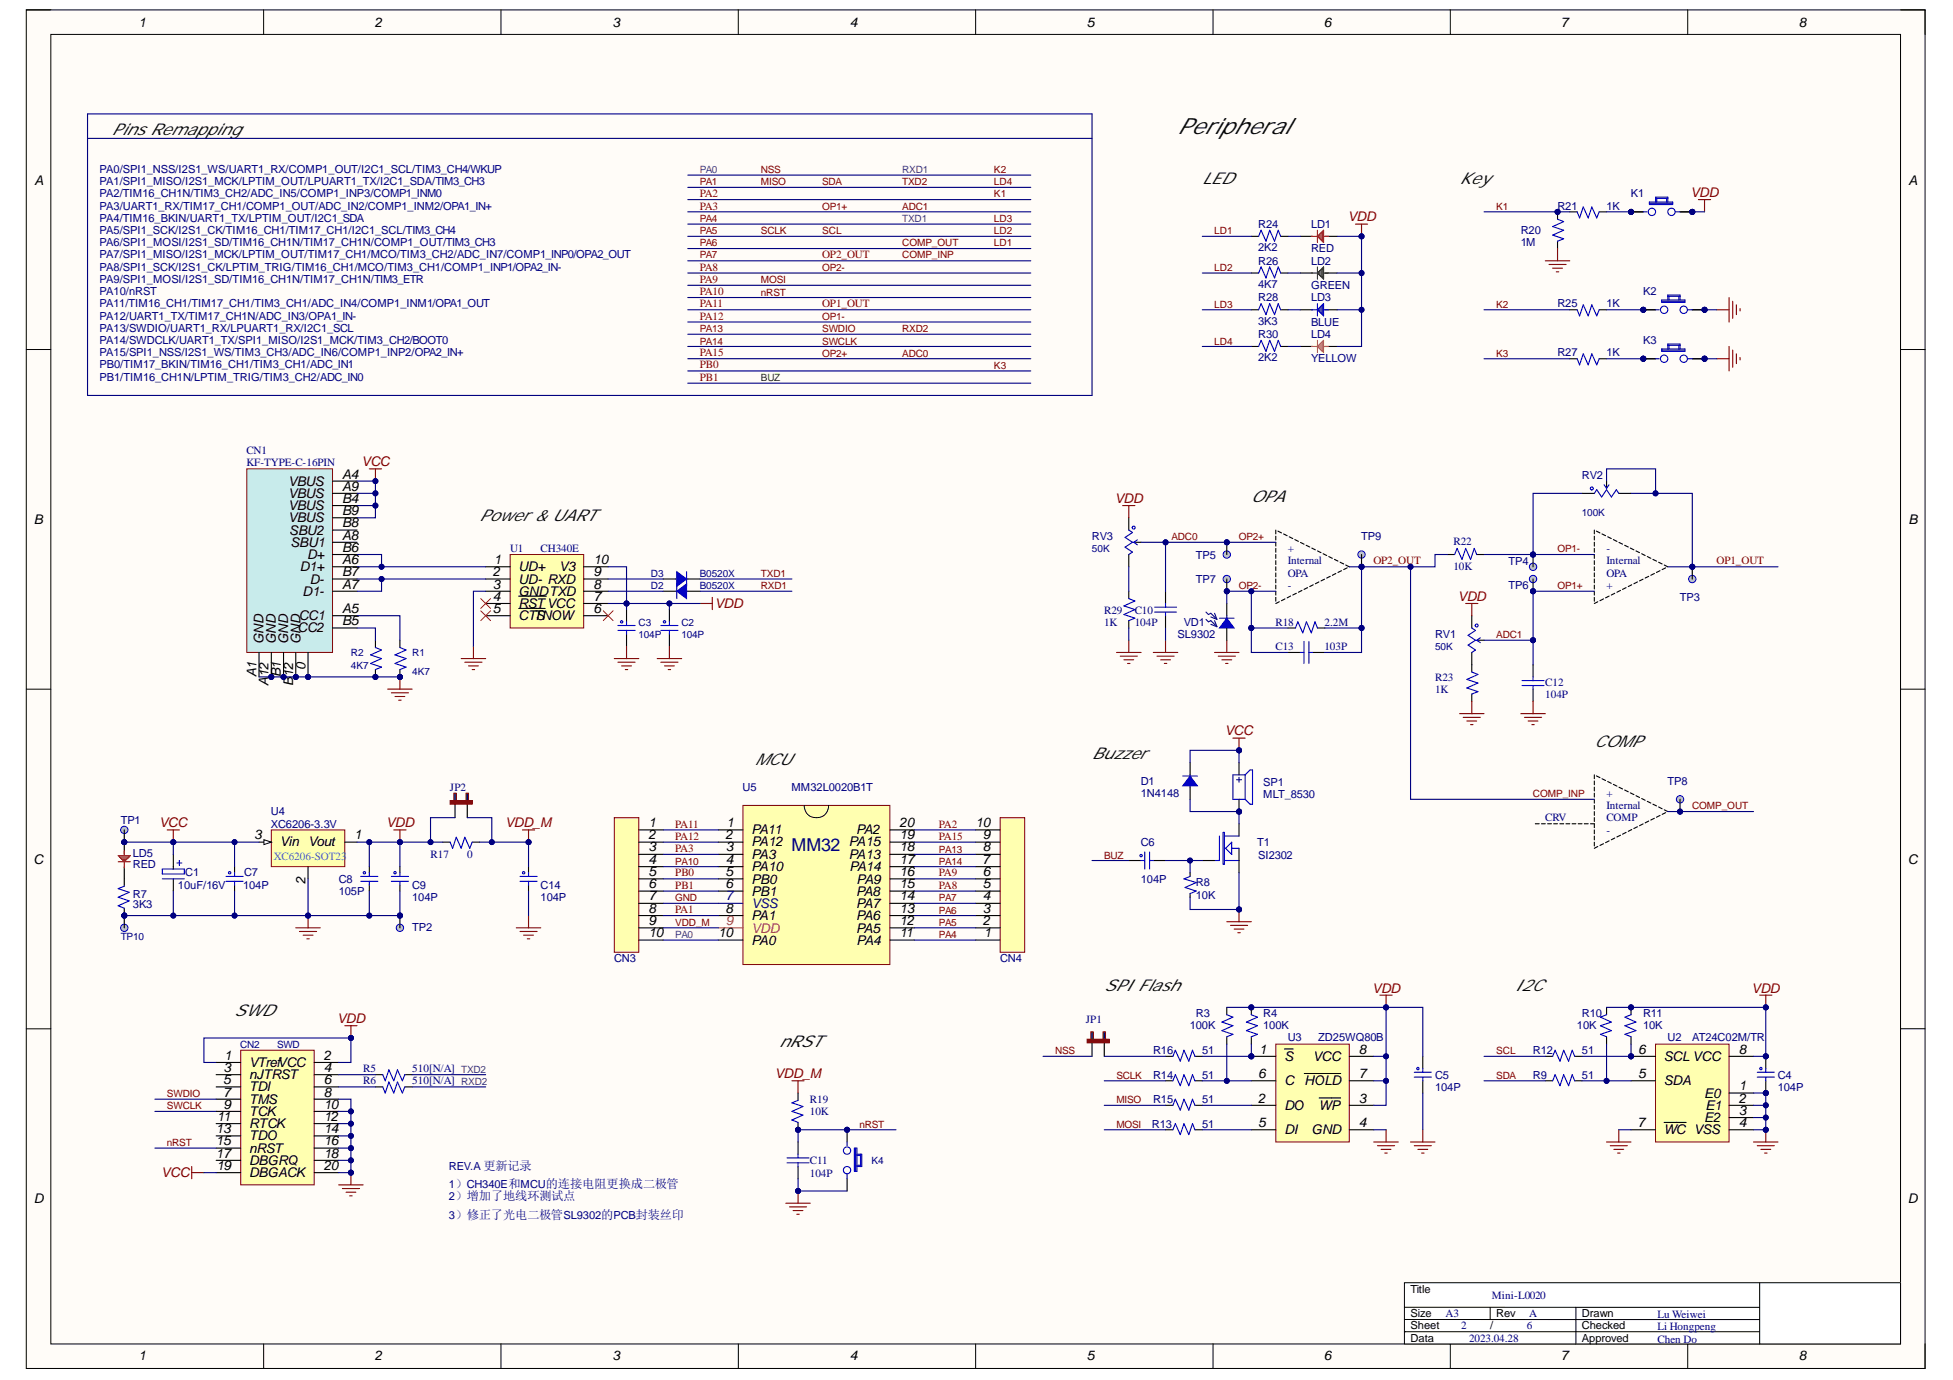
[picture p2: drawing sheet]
<svg xmlns="http://www.w3.org/2000/svg" width="297mm" height="210mm" viewBox="0 0 297 210" stroke-linecap="round" stroke-linejoin="round" font-family="sans-serif">
<defs><g id="words">
<text font-size="3.4" fill="#080d02" x="179.1" y="20.4">Peripheral</text>
<text font-size="2.7" fill="#000080" x="120.4" y="129.4">MM32</text>
<g font-size="2.5" fill="#080d02">
<text x="17" y="20.5">Pins Remapping</text>
<text x="182.8" y="28">LED</text>
<text x="222" y="28">Key</text>
<text x="190.3" y="76.4">OPA</text>
<text x="72.9" y="79.2">Power &amp; UART</text>
<text x="242.5" y="113.6">COMP</text>
<text x="114.8" y="116.4">MCU</text>
<text x="166.1" y="115.5">Buzzer</text>
<text x="35.6" y="154.6">SWD</text>
<text x="167.9" y="150.8">SPI Flash</text>
<text x="230.4" y="150.8">I2C</text>
<text x="118.5" y="159.3">nRST</text>
</g>
<g font-size="2">
<text x="21.1" y="4.1">1</text>
<text x="57" y="4.1">2</text>
<text x="93.1" y="4.1">3</text>
<text x="129.3" y="4.1">4</text>
<text x="165.3" y="4.1">5</text>
<text x="201.3" y="4.1">6</text>
<text x="237.4" y="4.1">7</text>
<text x="273.6" y="4.1">8</text>
<text x="5.2" y="28.1">A</text>
<text x="290.3" y="28.1">A</text>
<text x="43.8" y="73.9">VBUS</text>
<text x="43.8" y="75.7">VBUS</text>
<text x="43.8" y="77.6">VBUS</text>
<text x="52" y="72.8">A4</text>
<text x="52" y="74.6">A9</text>
<text x="52" y="76.5">B4</text>
<text x="5.2" y="79.7">B</text>
<text x="43.8" y="79.5">VBUS</text>
<text x="44" y="81.3">SBU2</text>
<text x="44.2" y="83.2">SBU1</text>
<text x="52" y="82.1">A8</text>
<text x="52" y="78.4">B9</text>
<text x="52" y="80.2">B8</text>
<text x="52" y="83.9">B6</text>
<text x="290.3" y="79.7">B</text>
<text x="45.6" y="86.9">D1+</text>
<text x="46.7" y="85">D+</text>
<text x="47.1" y="88.8">D-</text>
<text x="52" y="85.8">A6</text>
<text x="52" y="89.5">A7</text>
<text x="52" y="87.7">B7</text>
<text x="75" y="87.7">2</text>
<text x="75" y="89.5">3</text>
<text x="75.1" y="85.8">1</text>
<text x="78.8" y="86.9">UD+</text>
<text x="78.8" y="88.8">UD- RXD</text>
<text x="85" y="86.9">V3</text>
<text x="90.3" y="89.5">8</text>
<text x="90.3" y="87.7">9</text>
<text x="90.3" y="85.8">10</text>
<text x="45.4" y="94.3">CC1</text>
<text x="46" y="90.6">D1-</text>
<text x="52" y="93.2">A5</text>
<text x="52" y="95.1">B5</text>
<text x="75" y="91.4">4</text>
<text x="75" y="93.2">5</text>
<text x="78.8" y="90.6">GNDTXD</text>
<text x="78.8" y="92.5">RSTVCC</text>
<text x="78.8" y="94.3">CTTNOW</text>
<text x="81.5" y="94.3">S</text>
<text x="90.3" y="93.2">6</text>
<text x="90.3" y="91.4">7</text>
<text x="40.1" y="98" transform="rotate(-90 40.1 98)">GND</text>
<text x="42" y="98" transform="rotate(-90 42 98)">GND</text>
<text x="43.8" y="98" transform="rotate(-90 43.8 98)">GND</text>
<text x="45.3" y="96.2">CC2</text>
<text x="45.7" y="98" transform="rotate(-90 45.7 98)">GND</text>
<text x="46.4" y="101.9" transform="rotate(-90 46.4 101.9)">0</text>
<text x="39" y="103" transform="rotate(-90 39 103)">A1</text>
<text x="40.9" y="104.3" transform="rotate(-90 40.9 104.3)">A12</text>
<text x="42.7" y="103" transform="rotate(-90 42.7 103)">B1</text>
<text x="44.6" y="104.3" transform="rotate(-90 44.6 104.3)">B12</text>
<text x="98.6" y="125.8">1</text>
<text x="110.5" y="125.8">1</text>
<text x="136.8" y="125.8">20</text>
<text x="148.4" y="125.8">10</text>
<text x="5.1" y="131.4">C</text>
<text x="38.7" y="127.6">3</text>
<text x="42.6" y="128.7">Vin Vout</text>
<text x="53.9" y="127.6">1</text>
<text x="98.6" y="127.6">2</text>
<text x="98.6" y="129.5">3</text>
<text x="98.6" y="131.4">4</text>
<text x="110.3" y="127.6">2</text>
<text x="110.4" y="129.5">3</text>
<text x="110.4" y="131.4">4</text>
<text x="114.3" y="126.9">PA11</text>
<text x="114.3" y="128.7">PA12</text>
<text x="114.3" y="130.7">PA3</text>
<text x="129.1" y="128.7">PA15</text>
<text x="129.1" y="130.7">PA13</text>
<text x="130.2" y="126.9">PA2</text>
<text x="136.8" y="127.6">19</text>
<text x="136.8" y="129.5">18</text>
<text x="136.8" y="131.4">17</text>
<text x="149.4" y="131.4">7</text>
<text x="149.5" y="129.5">8</text>
<text x="149.5" y="127.6">9</text>
<text x="290.2" y="131.4">C</text>
<text x="46.4" y="134.4" transform="rotate(-90 46.4 134.4)">2</text>
<text x="98.6" y="133.2">5</text>
<text x="98.6" y="135.1">6</text>
<text x="98.6" y="136.9">7</text>
<text x="110.3" y="133.2">5</text>
<text x="110.3" y="135.1">6</text>
<text x="114.3" y="132.5">PA10</text>
<text x="114.3" y="134.4">PB0</text>
<text x="114.3" y="136.3">PB1</text>
<text x="129.2" y="132.5">PA14</text>
<text x="130.2" y="136.3">PA8</text>
<text x="130.3" y="134.4">PA9</text>
<text x="136.8" y="133.2">16</text>
<text x="136.8" y="135.1">15</text>
<text x="136.8" y="136.9">14</text>
<text x="149.5" y="136.9">4</text>
<text x="149.5" y="135.1">5</text>
<text x="149.5" y="133.2">6</text>
<text x="98.6" y="138.8">8</text>
<text x="98.6" y="140.7">9</text>
<text x="98.6" y="142.5">10</text>
<text x="109.2" y="142.5">10</text>
<text x="110.3" y="138.8">8</text>
<text x="114.3" y="140">PA1</text>
<text x="114.3" y="143.7">PA0</text>
<text x="130.2" y="138.1">PA7</text>
<text x="130.2" y="141.8">PA5</text>
<text x="130.2" y="140">PA6</text>
<text x="130.3" y="143.7">PA4</text>
<text x="136.8" y="142.5">11</text>
<text x="136.8" y="140.7">12</text>
<text x="136.8" y="138.8">13</text>
<text x="149.5" y="140.7">2</text>
<text x="149.5" y="138.8">3</text>
<text x="149.7" y="142.5">1</text>
<text x="34.1" y="161.2">1</text>
<text x="49.2" y="161.2">2</text>
<text x="191.5" y="160.3">1</text>
<text x="195.3" y="161.4">S</text>
<text x="199.7" y="161.4">VCC</text>
<text x="206.7" y="160.3">8</text>
<text x="249.1" y="160.3">6</text>
<text x="253" y="161.4">SCL VCC</text>
<text x="264.5" y="160.3">8</text>
<text x="33.9" y="164.9">5</text>
<text x="33.9" y="166.8">7</text>
<text x="34" y="163.1">3</text>
<text x="37.9" y="162.3">VTrefVCC</text>
<text x="37.9" y="164.2">nJTRST</text>
<text x="37.9" y="166">TDI</text>
<text x="37.9" y="167.9">TMS</text>
<text x="49.2" y="163.1">4</text>
<text x="49.2" y="164.9">6</text>
<text x="49.2" y="166.8">8</text>
<text x="191.4" y="167.7">2</text>
<text x="191.4" y="164">6</text>
<text x="195.3" y="165.1">C</text>
<text x="198.4" y="165.1">HOLD</text>
<text x="206.7" y="167.7">3</text>
<text x="206.7" y="164">7</text>
<text x="249.1" y="164">5</text>
<text x="253" y="165.1">SDA</text>
<text x="259.2" y="167">E0</text>
<text x="264.5" y="165.9">1</text>
<text x="264.5" y="167.7">2</text>
<text x="32.8" y="172.4">13</text>
<text x="33" y="170.5">11</text>
<text x="34" y="168.6">9</text>
<text x="37.9" y="169.7">TCK</text>
<text x="37.9" y="171.6">RTCK</text>
<text x="37.9" y="173.5">TDO</text>
<text x="49.2" y="168.6">10</text>
<text x="49.2" y="170.5">12</text>
<text x="49.2" y="172.4">14</text>
<text x="191.4" y="171.4">5</text>
<text x="195.3" y="168.8">DO</text>
<text x="195.3" y="172.5">DI</text>
<text x="199.5" y="172.5">GND</text>
<text x="200.6" y="168.8">WP</text>
<text x="206.7" y="171.4">4</text>
<text x="249.1" y="171.4">7</text>
<text x="253" y="172.5">WC VSS</text>
<text x="259.2" y="170.7">E2</text>
<text x="259.4" y="168.8">E1</text>
<text x="264.5" y="169.6">3</text>
<text x="264.5" y="171.4">4</text>
<text x="32.8" y="174.2">15</text>
<text x="32.8" y="176.1">17</text>
<text x="32.9" y="177.9">19</text>
<text x="37.9" y="175.3">nRST</text>
<text x="37.9" y="177.2">DBGRQ</text>
<text x="37.9" y="179">DBGACK</text>
<text x="49.2" y="174.2">16</text>
<text x="49.2" y="176.1">18</text>
<text x="49.2" y="177.9">20</text>
<text x="5.2" y="183">D</text>
<text x="290.2" y="183">D</text>
<text x="21.1" y="206.9">1</text>
<text x="57" y="206.9">2</text>
<text x="93.1" y="206.9">3</text>
<text x="129.3" y="206.9">4</text>
<text x="165.3" y="206.9">5</text>
<text x="201.3" y="206.9">6</text>
<text x="237.4" y="206.9">7</text>
<text x="273.6" y="206.9">8</text>
</g>
<g font-size="2" fill="#800000">
<text x="257.1" y="29.9">VDD</text>
<text x="205" y="33.6">VDD</text>
<text x="55" y="70.9">VCC</text>
<text x="169.5" y="76.5">VDD</text>
<text x="108.7" y="92.5">VDD</text>
<text x="221.7" y="91.4">VDD</text>
<text x="186.3" y="111.8">VCC</text>
<text x="24.2" y="125.8">VCC</text>
<text x="58.7" y="125.8">VDD</text>
<text x="76.8" y="125.8">VDD_M</text>
<text x="51.3" y="155.6">VDD</text>
<text x="208.7" y="151">VDD</text>
<text x="266.4" y="151">VDD</text>
<text x="117.8" y="164">VDD_M</text>
<text x="24.5" y="179">VCC</text>
</g>
<g font-size="2" fill="#11037f">
<text x="110.3" y="136.9">7</text>
<text x="114.3" y="138.1">VSS</text>
</g>
<g font-size="2" fill="#c5008e">
<text x="110.4" y="140.7">9</text>
<text x="114.3" y="141.8">VDD</text>
</g>
<g font-size="1.7" fill="#000080">
<text x="15.1" y="28.2">PA1/SPI1_MISO/I2S1_MCK/LPTIM_OUT/LPUART1_TX/I2C1_SDA/TIM3_CH3</text>
<text x="15.1" y="26.3">PA0/SPI1_NSS/I2S1_WS/UART1_RX/COMP1_OUT/I2C1_SCL/TIM3_CH4/WKUP</text>
<text x="15.1" y="31.9">PA3/UART1_RX/TIM17_CH1/COMP1_OUT/ADC_IN2/COMP1_INM2/OPA1_IN+</text>
<text x="15.1" y="33.7">PA4/TIM16_BKIN/UART1_TX/LPTIM_OUT/I2C1_SDA</text>
<text x="15.1" y="35.6">PA5/SPI1_SCK/I2S1_CK/TIM16_CH1/TIM17_CH1/I2C1_SCL/TIM3_CH4</text>
<text x="15.1" y="30">PA2/TIM16_CH1N/TIM3_CH2/ADC_IN5/COMP1_INP3/COMP1_INM0</text>
<text x="191.4" y="34.7">R24</text>
<text x="199.4" y="34.7">LD1</text>
<text x="231.3" y="35.6">R20</text>
<text x="236.9" y="31.9">R21</text>
<text x="244.3" y="31.9">1K</text>
<text x="248" y="30">K1</text>
<text x="15.1" y="37.5">PA6/SPI1_MOSI/I2S1_SD/TIM16_CH1N/TIM17_CH1N/COMP1_OUT/TIM3_CH3</text>
<text x="15.1" y="39.3">PA7/SPI1_MISO/I2S1_MCK/LPTIM_OUT/TIM17_CH1/MCO/TIM3_CH2/ADC_IN7/COMP1_INP0/OPA2_OUT</text>
<text x="15.1" y="41.2">PA8/SPI1_SCK/I2S1_CK/LPTIM_TRIG/TIM16_CH1/MCO/TIM3_CH1/COMP1_INP1/OPA2_IN-</text>
<text x="191.4" y="40.2">R26</text>
<text x="191.4" y="38.2">2K2</text>
<text x="199.4" y="38.4">RED</text>
<text x="199.4" y="40.2">LD2</text>
<text x="231.3" y="37.5">1M</text>
<text x="15.1" y="46.7">PA11/TIM16_CH1/TIM17_CH1/TIM3_CH1/ADC_IN4/COMP1_INM1/OPA1_OUT</text>
<text x="15.1" y="43">PA9/SPI1_MOSI/I2S1_SD/TIM16_CH1N/TIM17_CH1N/TIM3_ETR</text>
<text x="15.1" y="44.9">PA10/nRST</text>
<text x="191.4" y="45.8">R28</text>
<text x="191.4" y="43.8">4K7</text>
<text x="199.4" y="45.8">LD3</text>
<text x="199.4" y="44">GREEN</text>
<text x="236.9" y="46.7">R25</text>
<text x="244.3" y="46.7">1K</text>
<text x="249.9" y="44.9">K2</text>
<text x="15.1" y="48.6">PA12/UART1_TX/TIM17_CH1N/ADC_IN3/OPA1_IN-</text>
<text x="15.1" y="52.3">PA14/SWDCLK/UART1_TX/SPI1_MISO/I2S1_MCK/TIM3_CH2/BOOT0</text>
<text x="15.1" y="50.5">PA13/SWDIO/UART1_RX/LPUART1_RX/I2C1_SCL</text>
<text x="191.4" y="51.4">R30</text>
<text x="191.4" y="49.4">3K3</text>
<text x="199.4" y="49.5">BLUE</text>
<text x="199.4" y="51.4">LD4</text>
<text x="249.9" y="52.3">K3</text>
<text x="15.1" y="56">PB0/TIM17_BKIN/TIM16_CH1/TIM3_CH1/ADC_IN1</text>
<text x="15.1" y="54.2">PA15/SPI1_NSS/I2S1_WS/TIM3_CH3/ADC_IN6/COMP1_INP2/OPA2_IN+</text>
<text x="15.1" y="57.9">PB1/TIM16_CH1N/LPTIM_TRIG/TIM3_CH2/ADC_IN0</text>
<text x="191.4" y="54.9">2K2</text>
<text x="199.4" y="55.1">YELLOW</text>
<text x="236.9" y="54.2">R27</text>
<text x="244.3" y="54.2">1K</text>
<text x="37.5" y="69.1">CN1</text>
<text x="37.5" y="70.9">KF-TYPE-C-16PIN</text>
<text x="240.6" y="72.8">RV2</text>
<text x="77.6" y="83.9">U1</text>
<text x="82.2" y="83.9">CH340E</text>
<text x="166.1" y="82.2">RV3</text>
<text x="195.8" y="83.9">+</text>
<text x="207" y="82.2">TP9</text>
<text x="221.1" y="82.8">R22</text>
<text x="244.3" y="83.9">-</text>
<text x="181.9" y="85">TP5</text>
<text x="181.9" y="88.7">TP7</text>
<text x="195.8" y="89.6">-</text>
<text x="195.8" y="87.7">OPA</text>
<text x="195.8" y="85.8">Internal</text>
<text x="221.1" y="86.7">10K</text>
<text x="229.4" y="85.9">TP4</text>
<text x="229.4" y="89.6">TP6</text>
<text x="244.3" y="89.6">+</text>
<text x="244.3" y="87.7">OPA</text>
<text x="244.3" y="85.8">Internal</text>
<text x="167.9" y="93.3">R29</text>
<text x="167.9" y="95.2">1K</text>
<text x="172.6" y="93.3">C10</text>
<text x="172.6" y="95.2">104P</text>
<text x="180" y="95.2">VD1</text>
<text x="194" y="95.2">R18</text>
<text x="201.4" y="95.2">2.2M</text>
<text x="255.5" y="91.5">TP3</text>
<text x="179.1" y="97">SL9302</text>
<text x="194" y="98.9">C13</text>
<text x="201.4" y="98.9">103P</text>
<text x="218.3" y="97">RV1</text>
<text x="218.3" y="103.6">R23</text>
<text x="218.3" y="105.4">1K</text>
<text x="235" y="104.3">C12</text>
<text x="235" y="106.2">104P</text>
<text x="173.5" y="119.4">D1</text>
<text x="192.1" y="119.5">SP1</text>
<text x="253.6" y="119.4">TP8</text>
<text x="18.4" y="125.3">TP1</text>
<text x="41.2" y="124">U4</text>
<text x="41.2" y="125.9">XC6206-3.3V</text>
<text x="68.4" y="120.3">JP2</text>
<text x="112.9" y="120.3">U5</text>
<text x="120.4" y="120.3">MM32L0020B1T</text>
<text x="173.5" y="121.2">1N4148</text>
<text x="192.1" y="121.4">MLT_8530</text>
<text x="235" y="124.9">CRV</text>
<text x="244.3" y="121.2">+</text>
<text x="244.3" y="124.9">COMP</text>
<text x="244.3" y="123.1">Internal</text>
<text x="20.2" y="130.3">LD5</text>
<text x="65.5" y="130.5">R17</text>
<text x="71.1" y="130.5">0</text>
<text x="173.5" y="128.7">C6</text>
<text x="191.2" y="128.7">T1</text>
<text x="191.4" y="130.7">SI2302</text>
<text x="244.3" y="126.8">-</text>
<text x="20.2" y="132">RED</text>
<text x="20.2" y="136.5">R7</text>
<text x="27.1" y="135.2">10uF/16V</text>
<text x="28.2" y="133.3">C1</text>
<text x="37" y="135.2">104P</text>
<text x="37.1" y="133.3">C7</text>
<text x="51.5" y="134.2">C8</text>
<text x="51.5" y="136.1">105P</text>
<text x="62.7" y="135.2">C9</text>
<text x="62.7" y="137">104P</text>
<text x="82.2" y="135.2">C14</text>
<text x="82.2" y="137">104P</text>
<text x="173.5" y="134.2">104P</text>
<text x="181.9" y="134.8">R8</text>
<text x="181.9" y="136.7">10K</text>
<text x="20.2" y="138.1">3K3</text>
<text x="62.7" y="141.7">TP2</text>
<text x="93.4" y="146.3">CN3</text>
<text x="152.1" y="146.3">CN4</text>
<text x="165.1" y="155.6">JP1</text>
<text x="181.9" y="154.7">R3</text>
<text x="192.1" y="154.7">R4</text>
<text x="240.6" y="154.7">R10</text>
<text x="249.9" y="154.7">R11</text>
<text x="175.4" y="160.4">R16</text>
<text x="181" y="156.6">100K</text>
<text x="182.8" y="160.4">51</text>
<text x="192.1" y="156.6">100K</text>
<text x="195.8" y="158.4">U3</text>
<text x="200.5" y="158.4">ZD25WQ80B</text>
<text x="233.2" y="160.4">R12</text>
<text x="239.8" y="156.6">10K</text>
<text x="240.6" y="160.4">51</text>
<text x="249.9" y="156.6">10K</text>
<text x="253.6" y="158.4">U2</text>
<text x="257.4" y="158.4">AT24C02M/TR</text>
<text x="55.2" y="163.1">R5</text>
<text x="55.2" y="164.9">R6</text>
<text x="62.7" y="163.1">510[N/A] TXD2</text>
<text x="62.7" y="164.9">510[N/A] RXD2</text>
<text x="123.2" y="167.7">R19</text>
<text x="175.4" y="164.1">R14</text>
<text x="175.4" y="167.8">R15</text>
<text x="182.8" y="164.1">51</text>
<text x="182.8" y="167.8">51</text>
<text x="218.3" y="164.1">C5</text>
<text x="218.3" y="165.9">104P</text>
<text x="233.2" y="164.1">R9</text>
<text x="240.6" y="164.1">51</text>
<text x="270.4" y="164.1">C4</text>
<text x="270.4" y="165.9">104P</text>
<text x="123.2" y="169.6">10K</text>
<text x="175.2" y="171.5">R13</text>
<text x="182.8" y="171.5">51</text>
<text x="68.3" y="177.9">REV.A 更新记录</text>
<text x="123.2" y="177.1">C11</text>
<text x="123.2" y="179">104P</text>
<text x="68.3" y="180.7">1）CH340E和MCU的连接电阻更换成二极管</text>
<text x="68.3" y="182.6">2）增加了地线环测试点</text>
<text x="68.3" y="185.4">3）修正了光电二极管SL9302的PCB封装丝印</text>
<text x="226.9" y="197.6">Mini-L0020</text>
<text x="219.9" y="200.3">A3</text>
<text x="222.2" y="202.1">2</text>
<text x="232.2" y="202.1">6</text>
<text x="232.6" y="200.3">A</text>
<text x="252.1" y="200.5">Lu Weiwei</text>
<text x="252.1" y="202.4">Li Hongpeng</text>
<text x="223.4" y="204.1">2023.04.28</text>
<text x="252.1" y="204.2">Chen Do</text>
</g>
<g font-size="1.7" fill="#800000">
<text x="106.4" y="30">PA2</text>
<text x="106.4" y="31.9">PA3</text>
<text x="106.4" y="41.2">PA8</text>
<text x="125" y="39.3">OP2_OUT</text>
<text x="106.4" y="46.7">PA11</text>
<text x="106.4" y="44.9">PA10</text>
<text x="106.4" y="43">PA9</text>
<text x="125" y="46.7">OP1_OUT</text>
<text x="106.4" y="48.6">PA12</text>
<text x="106.4" y="54.2">PA15</text>
<text x="106.4" y="56">PB0</text>
<text x="106.4" y="57.9">PB1</text>
<text x="208.9" y="85.8">OP2_OUT</text>
<text x="261.1" y="85.8">OP1_OUT</text>
<text x="102.7" y="125.9">PA11</text>
<text x="142.8" y="125.9">PA2</text>
<text x="102.7" y="127.7">PA12</text>
<text x="102.7" y="129.6">PA3</text>
<text x="142.8" y="127.7">PA15</text>
<text x="102.7" y="133.3">PB0</text>
<text x="102.7" y="135.2">PB1</text>
<text x="142.8" y="135.2">PA8</text>
<text x="142.8" y="133.3">PA9</text>
<text x="102.7" y="138.9">PA1</text>
</g>
<text font-size="1.7" fill="#009cca" x="41.6" y="130.9">XC6206-SOT23</text>
<g font-size="1.7">
<text x="214.5" y="196.6">Title</text>
<text x="214.5" y="202.2">Sheet</text>
<text x="214.5" y="200.3">Size</text>
<text x="226.6" y="202.2">/</text>
<text x="227.6" y="200.3">Rev</text>
<text x="240.6" y="200.3">Drawn</text>
<text x="240.6" y="202.2">Checked</text>
<text x="214.5" y="204.1">Data</text>
<text x="240.6" y="204.1">Approved</text>
</g>
<g font-size="1.5" fill="#800080">
<text x="106.4" y="26.3">PA0</text>
<text x="137.2" y="26.3">RXD1</text>
<text x="137.2" y="33.7">TXD1</text>
<text x="102.7" y="142.7">PA0</text>
</g>
<g font-size="1.5" fill="#800000">
<text x="106.4" y="28.2">PA1</text>
<text x="115.7" y="28.2">MISO</text>
<text x="115.7" y="26.3">NSS</text>
<text x="125" y="28.2">SDA</text>
<text x="137.2" y="28.2">TXD2</text>
<text x="151.2" y="26.3">K2</text>
<text x="151.2" y="28.2">LD4</text>
<text x="106.4" y="33.7">PA4</text>
<text x="106.4" y="35.6">PA5</text>
<text x="115.7" y="35.6">SCLK</text>
<text x="125" y="35.6">SCL</text>
<text x="125" y="31.9">OP1+</text>
<text x="137.2" y="31.9">ADC1</text>
<text x="151.2" y="30">K1</text>
<text x="151.2" y="35.6">LD2</text>
<text x="151.2" y="33.7">LD3</text>
<text x="184.7" y="35.6">LD1</text>
<text x="227.6" y="31.9">K1</text>
<text x="106.4" y="37.5">PA6</text>
<text x="106.4" y="39.3">PA7</text>
<text x="125" y="41.2">OP2-</text>
<text x="137.2" y="39.3">COMP_INP</text>
<text x="137.2" y="37.5">COMP_OUT</text>
<text x="151.2" y="37.5">LD1</text>
<text x="184.7" y="41.2">LD2</text>
<text x="115.7" y="43.1">MOSI</text>
<text x="115.7" y="45">nRST</text>
<text x="184.7" y="46.8">LD3</text>
<text x="227.6" y="46.8">K2</text>
<text x="106.4" y="52.4">PA14</text>
<text x="106.4" y="50.6">PA13</text>
<text x="125" y="50.6">SWDIO</text>
<text x="125" y="52.4">SWCLK</text>
<text x="125" y="48.7">OP1-</text>
<text x="137.2" y="50.6">RXD2</text>
<text x="184.7" y="52.4">LD4</text>
<text x="125" y="54.3">OP2+</text>
<text x="137.2" y="54.3">ADC0</text>
<text x="151.2" y="56.1">K3</text>
<text x="227.6" y="54.3">K3</text>
<text x="178.2" y="82.2">ADC0</text>
<text x="188.4" y="82.2">OP2+</text>
<text x="115.7" y="89.6">RXD1</text>
<text x="115.7" y="87.7">TXD1</text>
<text x="188.4" y="89.6">OP2-</text>
<text x="236.9" y="89.6">OP1+</text>
<text x="236.9" y="84">OP1-</text>
<text x="227.6" y="97">ADC1</text>
<text x="233.2" y="121.2">COMP_INP</text>
<text x="257.4" y="123.1">COMP_OUT</text>
<text x="102.7" y="131.5">PA10</text>
<text x="142.8" y="131.5">PA14</text>
<text x="142.8" y="129.7">PA13</text>
<text x="167.9" y="130.6">BUZ</text>
<text x="102.7" y="137.1">GND</text>
<text x="142.8" y="137.1">PA7</text>
<text x="102.7" y="140.8">VDD_M</text>
<text x="142.8" y="139">PA6</text>
<text x="142.8" y="142.7">PA4</text>
<text x="142.8" y="140.8">PA5</text>
<text x="160.5" y="160.4">NSS</text>
<text x="227.6" y="160.4">SCL</text>
<text x="25.4" y="166.9">SWDIO</text>
<text x="169.8" y="164.1">SCLK</text>
<text x="169.8" y="167.8">MISO</text>
<text x="227.6" y="164.1">SDA</text>
<text x="25.4" y="168.7">SWCLK</text>
<text x="130.7" y="171.5">nRST</text>
<text x="169.8" y="171.5">MOSI</text>
<text x="25.4" y="174.3">nRST</text>
</g>
<text font-size="1.5" fill="#008000" x="115.7" y="58">BUZ</text>
<g font-size="1.5" fill="#000080">
<text x="240.6" y="78.4">100K</text>
<text x="99" y="89.6">D2</text>
<text x="99" y="87.7">D3</text>
<text x="106.4" y="89.6">B0520X</text>
<text x="106.4" y="87.7">B0520X</text>
<text x="166.1" y="84">50K</text>
<text x="97.1" y="95.2">C3</text>
<text x="103.6" y="95.2">C2</text>
<text x="53.4" y="99.8">R2</text>
<text x="53.4" y="101.7">4K7</text>
<text x="62.7" y="99.8">R1</text>
<text x="97.1" y="97">104P</text>
<text x="103.6" y="97">104P</text>
<text x="218.3" y="98.9">50K</text>
<text x="62.7" y="102.6">4K7</text>
<text x="18.4" y="143">TP10</text>
<text x="36.5" y="159.4">CN2</text>
<text x="42.1" y="159.4">SWD</text>
<text x="132.6" y="177.1">K4</text>
</g>
</g></defs>
<path d="M4 1.5h288.8v206.6h-288.8z" fill-rule="evenodd" fill="#fffcf8"/>
<path d="M4 1.5h288.8v206.6h-288.8z" fill="none" stroke="#000" stroke-width=".15"/>
<path d="M7.7 5.2h281.4v199.2h-281.4z" fill-rule="evenodd" fill="#fffcf8"/>
<g fill="none" stroke="#000" stroke-width=".15">
<path d="M4 1.5h3.7M7.7 5.2h281.4v199.2h-281.4zM40.1 1.5v3.7M76.2 1.5v3.7M112.3 1.5v3.7M148.4 1.5v3.7M184.5 1.5v3.7M220.6 1.5v3.7M256.7 1.5v3.7M289.1 1.5h3.7v3.7M4 53.2h3.7M289.1 53.2h3.7"/>
<path d="M4 104.8h3.7M289.1 104.8h3.7M4 156.5h3.7M289.1 156.5h3.7M40.1 204.4v3.7M76.2 204.4v3.7M112.3 204.4v3.7M148.4 204.4v3.7M184.5 204.4v3.7M220.6 204.4v3.7M256.7 204.4v3.7M292.8 204.4v3.7"/>
</g>
<path d="M13.3 21.1h152.8" fill="none" stroke="#000080" stroke-width=".17"/>
<path d="M25.4 126.2h1.9M26.4 126.2v1.9" fill="none" stroke="#800000" stroke-width=".17"/>
<circle cx="26.4" cy="128.1" r=".37" fill="#000080"/>
<circle cx="26.4" cy="128.1" r=".37" fill="none" stroke="#000080" stroke-width=".15"/>
<circle cx="18.9" cy="128.1" r=".37" fill="#000080"/>
<circle cx="18.9" cy="128.1" r=".37" fill="none" stroke="#000080" stroke-width=".15"/>
<path d="M18.9 128.1v1.9" fill="none" stroke="#000" stroke-width=".17"/>
<circle cx="18.9" cy="128.1" r=".37" fill="#000080"/>
<circle cx="18.9" cy="128.1" r=".37" fill="none" stroke="#000080" stroke-width=".15"/>
<path d="M18.9 131.8v1.9" fill="none" stroke="#000" stroke-width=".17"/>
<path d="M18 130.1h1.8l-.9 1zM18 131.1h1.8M18.2 130.3h1.4M18.3 130.5h1.2M18.5 130.7h.8M18.7 130.9h.4M18.9 129.4v.7M18.9 131.1v.9" fill="none" stroke="#f00" stroke-width=".17"/>
<circle cx="18.9" cy="139.3" r=".37" fill="#000080"/>
<circle cx="18.9" cy="139.3" r=".37" fill="none" stroke="#000080" stroke-width=".15"/>
<path d="M18.9 138.1v1.2" fill="none" stroke="#000" stroke-width=".17"/>
<circle cx="18.9" cy="139.3" r=".37" fill="#000080"/>
<circle cx="18.9" cy="139.3" r=".37" fill="none" stroke="#000080" stroke-width=".15"/>
<path d="M18.9 133.7v1.1" fill="none" stroke="#000" stroke-width=".17"/>
<path d="M18.9 134.8l-.9 .4 1.6 .5-1.6 .8 1.6 .5-1.6 .8 .9 .3" fill="none" stroke="#00f" stroke-width=".17"/>
<circle cx="60.8" cy="139.3" r=".37" fill="#000080"/>
<circle cx="60.8" cy="139.3" r=".37" fill="none" stroke="#000080" stroke-width=".15"/>
<circle cx="60.8" cy="141.1" r=".56" fill="#c0c0c0"/>
<circle cx="60.8" cy="141.1" r=".56" fill="none" stroke="#00f" stroke-width=".15"/>
<path d="M60.8 139.3v1.8" fill="none" stroke="#000" stroke-width=".17"/>
<circle cx="60.8" cy="139.3" r=".37" fill="#000080"/>
<circle cx="60.8" cy="139.3" r=".37" fill="none" stroke="#000080" stroke-width=".15"/>
<path d="M59.9 126.2h1.9M60.8 126.2v1.9" fill="none" stroke="#800000" stroke-width=".17"/>
<circle cx="60.8" cy="128.1" r=".37" fill="#000080"/>
<circle cx="60.8" cy="128.1" r=".37" fill="none" stroke="#000080" stroke-width=".15"/>
<path d="M46.9 139.3v1.8M45 141.1h3.7M45.5 141.7h2.7M46.1 142.2h1.5M46.7 142.8h.3" fill="none" stroke="#800000" stroke-width=".17"/>
<circle cx="46.9" cy="139.3" r=".37" fill="#000080"/>
<circle cx="46.9" cy="139.3" r=".37" fill="none" stroke="#000080" stroke-width=".15"/>
<path d="M41.3 126.2h11.1v5.6h-11.1z" fill-rule="evenodd" fill="#ffffb0"/>
<path d="M41.3 126.2h11.1v5.6h-11.1z" fill="none" stroke="#800000" stroke-width=".15"/>
<path d="M39.4 128.1h1.9" fill="none" stroke="#000" stroke-width=".17"/>
<path d="M40.1 127.7l1.2 .4-1.2 .4z" fill="#f8fcff"/>
<path d="M40.1 127.7l1.2 .4-1.2 .4z" fill="none" stroke="#000" stroke-width=".15"/>
<path d="M26.4 130v2.2M26.4 133.7v1.8M46.9 131.8v1.9M52.4 128.1h1.9M56.2 131.8v.9M56.2 134.6v.9" fill="none" stroke="#000" stroke-width=".17"/>
<path d="M24.7 132.2h3.3v.7h-3.3zM24.7 133.7h3.3M26.9 131.3h.8M27.3 130.9v.7M54.9 134.1h2.6M54.9 133.3h2.6M56.2 132.7v.6M56.2 134.1v.5" fill="none" stroke="#00f" stroke-width=".17"/>
<circle cx="55.4" cy="132.7" r=".19" fill="#c0c0c0"/>
<circle cx="55.4" cy="132.7" r=".19" fill="none" stroke="#00f" stroke-width=".15"/>
<path d="M35.7 131.8v.9M35.7 134.6v.9" fill="none" stroke="#000" stroke-width=".17"/>
<path d="M34.4 134.1h2.6M34.4 133.3h2.6M35.7 132.7v.6M35.7 134.1v.5" fill="none" stroke="#00f" stroke-width=".17"/>
<circle cx="34.9" cy="132.7" r=".19" fill="#c0c0c0"/>
<circle cx="34.9" cy="132.7" r=".19" fill="none" stroke="#00f" stroke-width=".15"/>
<circle cx="18.9" cy="128.1" r=".37" fill="#000080"/>
<circle cx="18.9" cy="128.1" r=".37" fill="none" stroke="#000080" stroke-width=".15"/>
<circle cx="18.9" cy="126.2" r=".56" fill="#c0c0c0"/>
<circle cx="18.9" cy="126.2" r=".56" fill="none" stroke="#00f" stroke-width=".15"/>
<path d="M18.9 126.2v1.9" fill="none" stroke="#000" stroke-width=".17"/>
<circle cx="18.9" cy="128.1" r=".37" fill="#000080"/>
<circle cx="18.9" cy="128.1" r=".37" fill="none" stroke="#000080" stroke-width=".15"/>
<path d="M244.3 153.2v1.1M244.3 157.7v1.1" fill="none" stroke="#000" stroke-width=".17"/>
<path d="M244.3 154.3l-.9 .4 1.7 .8-1.7 .5 1.7 .8-1.7 .5 .9 .4" fill="none" stroke="#00f" stroke-width=".17"/>
<circle cx="248.1" cy="153.2" r=".37" fill="#000080"/>
<circle cx="248.1" cy="153.2" r=".37" fill="none" stroke="#000080" stroke-width=".15"/>
<path d="M248.1 153.2v1.1" fill="none" stroke="#000" stroke-width=".17"/>
<circle cx="248.1" cy="153.2" r=".37" fill="#000080"/>
<circle cx="248.1" cy="153.2" r=".37" fill="none" stroke="#000080" stroke-width=".15"/>
<path d="M248.1 157.7v1.1" fill="none" stroke="#000" stroke-width=".17"/>
<path d="M248.1 154.3l-1 .4 1.7 .8-1.7 .5 1.7 .8-1.7 .5 1 .4" fill="none" stroke="#00f" stroke-width=".17"/>
<circle cx="248.1" cy="160.7" r=".37" fill="#000080"/>
<circle cx="248.1" cy="160.7" r=".37" fill="none" stroke="#000080" stroke-width=".15"/>
<path d="M251.8 158.8h11.2v14.9h-11.2z" fill-rule="evenodd" fill="#ffffb0"/>
<path d="M251.8 158.8h11.2v14.9h-11.2z" fill="none" stroke="#800000" stroke-width=".15"/>
<path d="M248.1 164.4h3.7M248.1 160.7h3.7M263 166.3h3.7M263 168.1h3.7M263 170h3.7M263 171.8h3.7" fill="none" stroke="#000" stroke-width=".17"/>
<circle cx="248.1" cy="160.7" r=".37" fill="#000080"/>
<circle cx="248.1" cy="160.7" r=".37" fill="none" stroke="#000080" stroke-width=".15"/>
<path d="M248.1 171.8h3.7M253.1 170.7h3.4M263 160.7h3.7" fill="none" stroke="#000" stroke-width=".17"/>
<path d="M266.7 173.7h3.7M267.3 174.3h2.6M267.8 174.8h1.5M268.4 175.4h.4M268.6 171.8v1.9" fill="none" stroke="#800000" stroke-width=".17"/>
<circle cx="268.6" cy="171.8" r=".37" fill="#000080"/>
<circle cx="268.6" cy="171.8" r=".37" fill="none" stroke="#000080" stroke-width=".15"/>
<circle cx="268.6" cy="160.7" r=".37" fill="#000080"/>
<circle cx="268.6" cy="160.7" r=".37" fill="none" stroke="#000080" stroke-width=".15"/>
<circle cx="268.6" cy="166.3" r=".37" fill="#000080"/>
<circle cx="268.6" cy="166.3" r=".37" fill="none" stroke="#000080" stroke-width=".15"/>
<path d="M268.6 160.7v1.8" fill="none" stroke="#000" stroke-width=".17"/>
<circle cx="268.6" cy="160.7" r=".37" fill="#000080"/>
<circle cx="268.6" cy="160.7" r=".37" fill="none" stroke="#000080" stroke-width=".15"/>
<path d="M268.6 164.4v1.9" fill="none" stroke="#000" stroke-width=".17"/>
<circle cx="268.6" cy="166.3" r=".37" fill="#000080"/>
<circle cx="268.6" cy="166.3" r=".37" fill="none" stroke="#000080" stroke-width=".15"/>
<path d="M267.3 163.8h2.6M267.3 163.1h2.6M268.6 162.5v.6M268.6 163.8v.6" fill="none" stroke="#00f" stroke-width=".17"/>
<circle cx="267.8" cy="162.5" r=".19" fill="#c0c0c0"/>
<circle cx="267.8" cy="162.5" r=".19" fill="none" stroke="#00f" stroke-width=".15"/>
<path d="M267.6 151.4h1.9M268.6 151.4v1.8M244.3 173.7h3.8M244.9 174.3h2.6M245.5 174.8h1.4M246 175.4h.4M246.2 171.8v1.9" fill="none" stroke="#800000" stroke-width=".17"/>
<circle cx="268.6" cy="153.2" r=".37" fill="#000080"/>
<circle cx="268.6" cy="153.2" r=".37" fill="none" stroke="#000080" stroke-width=".15"/>
<path d="M216.4 160.7v1.8M216.4 164.4v1.9M235 160.7h1.2M235 164.4h1.2M239.5 160.7h1.1M239.5 164.4h1.1" fill="none" stroke="#000" stroke-width=".17"/>
<path d="M215.1 163.8h2.6M215.1 163.1h2.6M216.4 162.5v.6M216.4 163.8v.6M236.2 160.7l.3-1 .8 1.7 .5-1.7 .8 1.7 .5-1.7 .4 1M236.2 164.4l.3-.9 .8 1.6 .5-1.6 .8 1.6 .5-1.6 .4 .9" fill="none" stroke="#00f" stroke-width=".17"/>
<circle cx="215.7" cy="162.5" r=".19" fill="#c0c0c0"/>
<circle cx="215.7" cy="162.5" r=".19" fill="none" stroke="#00f" stroke-width=".15"/>
<path d="M209.9 151.4h1.8M210.8 151.4v1.8M214.5 173.7h3.8M215.1 174.3h2.6M215.7 174.8h1.4M216.2 175.4h.4M216.4 171.8v1.9" fill="none" stroke="#800000" stroke-width=".17"/>
<circle cx="210.8" cy="153.2" r=".37" fill="#000080"/>
<circle cx="210.8" cy="153.2" r=".37" fill="none" stroke="#000080" stroke-width=".15"/>
<circle cx="190.3" cy="160.7" r=".37" fill="#000080"/>
<circle cx="190.3" cy="160.7" r=".37" fill="none" stroke="#000080" stroke-width=".15"/>
<path d="M194 158.8h11.2v14.9h-11.2z" fill-rule="evenodd" fill="#ffffb0"/>
<path d="M194 158.8h11.2v14.9h-11.2z" fill="none" stroke="#800000" stroke-width=".15"/>
<path d="M195.3 159.6h1.4M190.3 160.7h3.7" fill="none" stroke="#000" stroke-width=".17"/>
<circle cx="190.3" cy="160.7" r=".37" fill="#000080"/>
<circle cx="190.3" cy="160.7" r=".37" fill="none" stroke="#000080" stroke-width=".15"/>
<path d="M190.3 168.1h3.7M190.3 171.8h3.7M190.3 164.4h3.7M198.4 163.3h5.5M200.6 167h3.3M205.2 168.1h3.7M205.2 171.8h3.7M205.2 164.4h3.7M205.2 160.7h3.7" fill="none" stroke="#000" stroke-width=".17"/>
<circle cx="190.3" cy="153.2" r=".37" fill="#000080"/>
<circle cx="190.3" cy="153.2" r=".37" fill="none" stroke="#000080" stroke-width=".15"/>
<path d="M190.3 153.2v1.1" fill="none" stroke="#000" stroke-width=".17"/>
<circle cx="190.3" cy="153.2" r=".37" fill="#000080"/>
<circle cx="190.3" cy="153.2" r=".37" fill="none" stroke="#000080" stroke-width=".15"/>
<g fill="none" stroke="#000" stroke-width=".17">
<path d="M171.7 78.8v1.8M171.7 84.3v1.9M172.6 82.5h.9M186.6 153.2v1.1M186.6 157.7v1.1M190.3 157.7v1.1M177.3 171.8h1.1M177.3 164.4h1.1M177.3 168.1h1.1M177.3 160.7h1.1M181.7 171.8h1.2M181.7 164.4h1.2"/>
<path d="M181.7 168.1h1.2M181.7 160.7h1.2"/>
</g>
<g fill="none" stroke="#00f" stroke-width=".17">
<path d="M173 82.1l-.6 .4 .6 .4M186.6 154.3l.9 .4-1.7 .8 1.7 .5-1.7 .8 1.7 .5-.9 .4M190.3 154.3l.9 .4-1.6 .8 1.6 .5-1.6 .8 1.6 .5-.9 .4M178.4 171.8l.4-.9 .7 1.7 .6-1.7 .7 1.7 .6-1.7 .3 .9M178.4 164.4l.4-.9 .7 1.6 .6-1.6 .7 1.6 .6-1.6 .3 .9M178.4 168.1l.4-.9 .7 1.7 .6-1.7 .7 1.7 .6-1.7 .3 .9M178.4 160.7l.4-1 .7 1.7 .6-1.7 .7 1.7 .6-1.7 .3 1"/>
<circle cx="172.4" cy="80.3" r=".22"/>
</g>
<path d="M208.9 173.7h3.8M209.5 174.3h2.6M210.1 174.8h1.5M210.6 175.4h.4M210.8 171.8v1.9" fill="none" stroke="#800000" stroke-width=".17"/>
<path d="M171.7 80.6l.5 .4-1.1 .7 1.1 .8-1.1 .7 1.1 .8-.5 .3" fill="none" stroke="#0000bf" stroke-width=".17"/>
<circle cx="188.5" cy="123.4" r=".37" fill="#000080"/>
<circle cx="188.5" cy="123.4" r=".37" fill="none" stroke="#000080" stroke-width=".15"/>
<path d="M187.5 117.9h1.9v3.7h-1.9z" fill="none" stroke="#00f" stroke-width=".17"/>
<path d="M188.4 116v1.9M188.4 121.6v1.8" fill="none" stroke="#000" stroke-width=".17"/>
<circle cx="188.5" cy="123.4" r=".37" fill="#000080"/>
<circle cx="188.5" cy="123.4" r=".37" fill="none" stroke="#000080" stroke-width=".15"/>
<path d="M188.1 118.6h.7M188.4 118.2v.8" fill="none" stroke="#000080" stroke-width=".17"/>
<path d="M189.4 117.9l.7-.8h.4v5.2h-.4l-.7-.7" fill="none" stroke="#00f" stroke-width=".17"/>
<path d="M187.5 112.3h1.9M188.4 112.3v1.8" fill="none" stroke="#800000" stroke-width=".17"/>
<circle cx="188.5" cy="114.1" r=".37" fill="#000080"/>
<circle cx="188.5" cy="114.1" r=".37" fill="none" stroke="#000080" stroke-width=".15"/>
<path d="M181 118l1.1 1.5h-2.2z" fill="#00f"/>
<path d="M181 118l1.1 1.5h-2.2z" fill="none" stroke="#00f" stroke-width=".15"/>
<path d="M179.9 118h2.2M185.5 127.2v3.7h-.8M186 126.6h.2v4.8h-.2zM186.2 130.9h2.2M186.2 127.2h2.2M186.4 129l.9-.9v1.9zM187.3 129h1.1" fill="none" stroke="#00f" stroke-width=".17"/>
<path d="M181 116v1.9M181 119.7v1.9M182.9 130.9h1.8M188.4 125.3v1.9M188.4 129v3.7" fill="none" stroke="#000" stroke-width=".17"/>
<path d="M181 117.9v.1M181 119.5v.2" fill="none" stroke="#11037f" stroke-width=".17"/>
<path d="M188.4 138.3v1.9M186.6 140.2h3.7M187.1 140.8h2.7M187.7 141.3h1.5M188.3 141.9h.3" fill="none" stroke="#800000" stroke-width=".17"/>
<circle cx="188.5" cy="138.3" r=".37" fill="#000080"/>
<circle cx="188.5" cy="138.3" r=".37" fill="none" stroke="#000080" stroke-width=".15"/>
<path d="M171.7 130.9h1.8M175.4 130.9h1.9" fill="none" stroke="#000" stroke-width=".17"/>
<path d="M173.5 130.9h.6M174.1 129.6v2.6M174.8 130.9h.6M174.8 129.6v2.6" fill="none" stroke="#00f" stroke-width=".17"/>
<circle cx="173.5" cy="130.1" r=".19" fill="#c0c0c0"/>
<circle cx="173.5" cy="130.1" r=".19" fill="none" stroke="#00f" stroke-width=".15"/>
<g fill="none" stroke="#000" stroke-width=".17">
<path d="M190.3 36h1.1M194.8 36h1.1M197.8 36h1.8M201.5 36h1.9M190.3 47.1h1.1M190.3 52.7h1.1M190.3 41.5h1.1M194.8 47.1h1.1M194.8 52.7h1.1M194.8 41.5h1.1M197.8 47.1h1.8M197.8 52.7h1.8"/>
<path d="M197.8 41.5h1.8M201.5 47.1h1.9M201.5 52.7h1.9M201.5 41.5h1.9M181 132.7v.6M181 135.9v.6"/>
</g>
<path d="M191.4 36l.4-1 .8 1.7 .5-1.7 .8 1.7 .5-1.7 .4 1M191.4 52.7l.4-.9 .8 1.6 .5-1.6 .8 1.6 .5-1.6 .4 .9M191.4 47.1l.4-.9 .8 1.7 .5-1.7 .8 1.7 .5-1.7 .4 .9M191.4 41.5l.4-.9 .8 1.7 .5-1.7 .8 1.7 .5-1.7 .4 .9M181 133.3l-.9 .4 1.8 .5-1.6 .8 1.6 .5-.9 .4" fill="none" stroke="#00f" stroke-width=".17"/>
<path d="M199.4 47.1h1M200.4 47.1l.9-.9v1.8zM200.4 46.2v1.8M200.6 46.9v.4M200.7 46.7v.8M200.9 46.6v1.1M201.1 46.4v1.5M201.3 47.1h.7" fill="none" stroke="#0000bf" stroke-width=".17"/>
<path d="M199.4 52.7h1M200.4 52.7l.9-.9v1.8zM200.4 51.8v1.8M200.6 52.5v.4M200.7 52.3v.8M200.9 52.1v1.2M201.1 52v1.4M201.3 52.7h.7" fill="none" stroke="#fd8300" stroke-width=".17"/>
<path d="M199.4 36h1M200.4 36l.9-1v1.9zM200.4 35v1.9M200.6 35.8v.3M200.7 35.6v.7M200.9 35.4v1.1M201.1 35.2v1.5M201.3 36h.7" fill="none" stroke="#f00" stroke-width=".17"/>
<path d="M199.4 41.5h1M200.4 41.5l.9-.9v1.9zM200.4 40.6v1.9M200.6 41.3v.4M200.7 41.2v.7M200.9 41v1.1M201.1 40.8v1.5M201.3 41.5h.7" fill="none" stroke="#008000" stroke-width=".17"/>
<path d="M206.1 34.1h1.9M207.1 34.1v1.9" fill="none" stroke="#800000" stroke-width=".17"/>
<circle cx="207.1" cy="35.9" r=".37" fill="#000080"/>
<circle cx="207.1" cy="35.9" r=".37" fill="none" stroke="#000080" stroke-width=".15"/>
<path d="M238.8 32.2h1.1M243.2 32.2h1.1M238.8 47.1h1.1M238.8 54.6h1.1M243.2 47.1h1.1M243.2 54.6h1.1" fill="none" stroke="#000" stroke-width=".17"/>
<path d="M239.9 32.2l.3 1 .6-1.7 .8 1.7 .5-1.7 .8 1.7 .3-1M239.9 47.1l.3 .9 .6-1.6 .8 1.6 .5-1.6 .8 1.6 .3-.9M239.9 54.6l.3 .9 .6-1.7 .8 1.7 .5-1.7 .8 1.7 .3-.9" fill="none" stroke="#00f" stroke-width=".17"/>
<path d="M258.3 30.4h1.9M259.2 30.4v1.8M261.1 47.1h1.9M263 45.3v3.7M263.5 45.8v2.6M264.1 46.4v1.5M264.7 46.9v.4" fill="none" stroke="#800000" stroke-width=".17"/>
<circle cx="236.9" cy="32.2" r=".37" fill="#000080"/>
<circle cx="236.9" cy="32.2" r=".37" fill="none" stroke="#000080" stroke-width=".15"/>
<path d="M236.9 32.2v1.1" fill="none" stroke="#000" stroke-width=".17"/>
<circle cx="236.9" cy="32.2" r=".37" fill="#000080"/>
<circle cx="236.9" cy="32.2" r=".37" fill="none" stroke="#000080" stroke-width=".15"/>
<path d="M236.9 36.7v1.1" fill="none" stroke="#000" stroke-width=".17"/>
<path d="M236.9 33.3l.9 .4-1.6 .8 1.6 .5-1.6 .8 1.6 .5-.9 .4" fill="none" stroke="#00f" stroke-width=".17"/>
<g fill="none" stroke="#800000" stroke-width=".17">
<path d="M235 39.7h3.8M236.9 37.8v1.9M235.6 40.2h2.6M236.2 40.8h1.4M236.7 41.3h.4M261.1 54.6h1.9M263 52.7v3.7M263.5 53.3v2.6M264.1 53.8v1.5M264.7 54.4v.3M53.4 178.4v1.8M51.5 180.2h3.7"/>
<path d="M52.1 180.8h2.6M52.6 181.3h1.5M53.2 181.9h.4"/>
</g>
<circle cx="53.4" cy="178.4" r=".37" fill="#000080"/>
<circle cx="53.4" cy="178.4" r=".37" fill="none" stroke="#000080" stroke-width=".15"/>
<path d="M36.6 159.7h11.2v20.5h-11.2z" fill-rule="evenodd" fill="#ffffb0"/>
<path d="M36.6 159.7h11.2v20.5h-11.2z" fill="none" stroke="#800000" stroke-width=".15"/>
<g fill="none" stroke="#000" stroke-width=".17">
<path d="M32.9 161.6h3.7M32.9 163.5h3.7M32.9 165.3h3.7M32.9 167.2h3.7M32.9 169h3.7M32.9 170.9h3.7M32.9 172.8h3.7M32.9 174.6h3.7M32.9 176.5h3.7M32.9 178.4h3.7M47.8 161.6h3.7M47.8 163.5h3.7"/>
<path d="M47.8 165.3h3.7M47.8 167.2h3.7M47.8 169h3.7M47.8 170.9h3.7M47.8 172.8h3.7M47.8 174.6h3.7M47.8 176.5h3.7M47.8 178.4h3.7"/>
</g>
<path d="M52.4 156h1.9M53.4 156v1.9" fill="none" stroke="#800000" stroke-width=".17"/>
<circle cx="53.4" cy="157.9" r=".37" fill="#000080"/>
<circle cx="53.4" cy="157.9" r=".37" fill="none" stroke="#000080" stroke-width=".15"/>
<path d="M29.2 177.4v1.9M29.2 178.4h1.8M120.4 164.4h1.9M121.4 164.4v1.9M119.5 183h3.7M120.1 183.6h2.6M120.6 184.1h1.5M121.2 184.7h.4M121.4 181.2v1.8" fill="none" stroke="#800000" stroke-width=".17"/>
<path d="M121.4 173.7v1.9M121.4 177.4v1.9" fill="none" stroke="#000" stroke-width=".17"/>
<path d="M119.7 176.9h3.4M119.7 176.1h3.4M121.4 175.6v.5M121.4 176.9v.5" fill="none" stroke="#00f" stroke-width=".17"/>
<circle cx="121.4" cy="181.2" r=".37" fill="#000080"/>
<circle cx="121.4" cy="181.2" r=".37" fill="none" stroke="#000080" stroke-width=".15"/>
<circle cx="121.4" cy="171.8" r=".37" fill="#000080"/>
<circle cx="121.4" cy="171.8" r=".37" fill="none" stroke="#000080" stroke-width=".15"/>
<path d="M121.4 170.7v1.1" fill="none" stroke="#000" stroke-width=".17"/>
<circle cx="121.4" cy="171.8" r=".37" fill="#000080"/>
<circle cx="121.4" cy="171.8" r=".37" fill="none" stroke="#000080" stroke-width=".15"/>
<path d="M121.4 166.3v1.1" fill="none" stroke="#000" stroke-width=".17"/>
<path d="M121.4 167.4l-1 .3 1.7 .6-1.7 .7 1.7 .6-1.7 .8 1 .3" fill="none" stroke="#00f" stroke-width=".17"/>
<path d="M13.3 17.3h152.8v42.8h-152.8z" fill="none" stroke="#000080" stroke-width=".17"/>
<path d="M93.4 124.4h3.8v20.4h-3.8z" fill-rule="evenodd" fill="#ffffb0"/>
<path d="M93.4 124.4h3.8v20.4h-3.8z" fill="none" stroke="#800000" stroke-width=".15"/>
<path d="M97.2 126.2h3.7M97.2 128.1h3.7M97.2 130h3.7M97.2 131.8h3.7M97.2 133.7h3.7M97.2 135.5h3.7M97.2 137.4h3.7M97.2 139.3h3.7M97.2 141.1h3.7M97.2 143h3.7" fill="none" stroke="#000" stroke-width=".17"/>
<path d="M152.1 124.4h3.7v20.4h-3.7z" fill-rule="evenodd" fill="#ffffb0"/>
<path d="M152.1 124.4h3.7v20.4h-3.7z" fill="none" stroke="#800000" stroke-width=".15"/>
<path d="M148.4 139.3h3.7M148.4 137.4h3.7M148.4 135.5h3.7M148.4 133.7h3.7M148.4 131.8h3.7M148.4 130h3.7M148.4 128.1h3.7M148.4 126.2h3.7M148.4 143h3.7M148.4 141.1h3.7" fill="none" stroke="#000" stroke-width=".17"/>
<path d="M113 122.5h22.3v24.2h-22.3z" fill-rule="evenodd" fill="#ffffb0"/>
<path d="M113 122.5h22.3v24.2h-22.3z" fill="none" stroke="#800000" stroke-width=".15"/>
<g fill="none" stroke="#000" stroke-width=".17">
<path d="M109.3 128.1h3.7M109.3 126.2h3.7M109.3 130h3.7M109.3 131.8h3.7M109.3 133.7h3.7M109.3 135.5h3.7M109.3 139.3h3.7M135.3 128.1h3.8M135.3 126.2h3.8M135.3 130h3.8M135.3 131.8h3.8M135.3 133.7h3.8"/>
<path d="M135.3 135.5h3.8M135.3 139.3h3.8M135.3 137.4h3.8M109.3 143h3.7M135.3 143h3.8M135.3 141.1h3.8"/>
</g>
<path d="M109.3 141.1h3.7" fill="none" stroke="#c5008e" stroke-width=".17"/>
<path d="M122.3 122.5v.2a1.86 1.86 0 0 0 2 1.7 1.86 1.86 0 0 0 1.7-1.9" fill="none" stroke="#000" stroke-width=".15"/>
<path d="M109.3 137.4h3.7" fill="none" stroke="#11037f" stroke-width=".17"/>
<circle cx="128.8" cy="171.8" r=".37" fill="#000080"/>
<circle cx="128.8" cy="171.8" r=".37" fill="none" stroke="#000080" stroke-width=".15"/>
<g fill="none" stroke="#00f" stroke-width=".17">
<circle cx="128.8" cy="175" r=".56"/>
<circle cx="128.8" cy="178" r=".56"/>
</g>
<path d="M128.8 171.8v1.9" fill="none" stroke="#000" stroke-width=".17"/>
<circle cx="128.8" cy="171.8" r=".37" fill="#000080"/>
<circle cx="128.8" cy="171.8" r=".37" fill="none" stroke="#000080" stroke-width=".15"/>
<path d="M128.8 179.3v1.9" fill="none" stroke="#000" stroke-width=".17"/>
<path d="M128.8 173.7v.6M128.8 178.5v.8M129.9 174.6h.4v3.6h-.4zM130.1 174.6v3.6M130.3 175.6h.8v1.8h-.8M130.3 175.8h.6M130.3 177.2h.6M130.9 175.6v1.8" fill="none" stroke="#0000bf" stroke-width=".17"/>
<circle cx="248.1" cy="32.2" r=".37" fill="#000080"/>
<circle cx="248.1" cy="32.2" r=".37" fill="none" stroke="#000080" stroke-width=".15"/>
<circle cx="257.4" cy="32.2" r=".37" fill="#000080"/>
<circle cx="257.4" cy="32.2" r=".37" fill="none" stroke="#000080" stroke-width=".15"/>
<circle cx="248.1" cy="32.2" r=".37" fill="#000080"/>
<circle cx="248.1" cy="32.2" r=".37" fill="none" stroke="#000080" stroke-width=".15"/>
<circle cx="257.4" cy="32.2" r=".37" fill="#000080"/>
<circle cx="257.4" cy="32.2" r=".37" fill="none" stroke="#000080" stroke-width=".15"/>
<g fill="none" stroke="#00f" stroke-width=".17">
<circle cx="251.2" cy="32.2" r=".56"/>
<circle cx="254.2" cy="32.2" r=".56"/>
</g>
<path d="M248.1 32.2h1.8" fill="none" stroke="#000" stroke-width=".17"/>
<circle cx="248.1" cy="32.2" r=".37" fill="#000080"/>
<circle cx="248.1" cy="32.2" r=".37" fill="none" stroke="#000080" stroke-width=".15"/>
<path d="M255.5 32.2h1.9" fill="none" stroke="#000" stroke-width=".17"/>
<circle cx="257.4" cy="32.2" r=".37" fill="#000080"/>
<circle cx="257.4" cy="32.2" r=".37" fill="none" stroke="#000080" stroke-width=".15"/>
<path d="M248.1 32.2h1.8" fill="none" stroke="#000" stroke-width=".17"/>
<circle cx="248.1" cy="32.2" r=".37" fill="#000080"/>
<circle cx="248.1" cy="32.2" r=".37" fill="none" stroke="#000080" stroke-width=".15"/>
<path d="M255.5 32.2h1.9" fill="none" stroke="#000" stroke-width=".17"/>
<circle cx="257.4" cy="32.2" r=".37" fill="#000080"/>
<circle cx="257.4" cy="32.2" r=".37" fill="none" stroke="#000080" stroke-width=".15"/>
<path d="M249.9 32.2h.6M250.9 30.7h3.5v.4h-3.5zM250.9 30.9h3.5M251.8 30.7v-.7h1.9v.7M251.8 30.2h1.9M252 30.2v.5M253.5 30.2v.5M254.8 32.2h.7" fill="none" stroke="#0000bf" stroke-width=".17"/>
<circle cx="249.9" cy="47.1" r=".37" fill="#000080"/>
<circle cx="249.9" cy="47.1" r=".37" fill="none" stroke="#000080" stroke-width=".15"/>
<circle cx="259.2" cy="47.1" r=".37" fill="#000080"/>
<circle cx="259.2" cy="47.1" r=".37" fill="none" stroke="#000080" stroke-width=".15"/>
<circle cx="249.9" cy="47.1" r=".37" fill="#000080"/>
<circle cx="249.9" cy="47.1" r=".37" fill="none" stroke="#000080" stroke-width=".15"/>
<circle cx="259.2" cy="47.1" r=".37" fill="#000080"/>
<circle cx="259.2" cy="47.1" r=".37" fill="none" stroke="#000080" stroke-width=".15"/>
<g fill="none" stroke="#00f" stroke-width=".17">
<circle cx="253.1" cy="47.1" r=".56"/>
<circle cx="256.1" cy="47.1" r=".56"/>
</g>
<path d="M249.9 47.1h1.9" fill="none" stroke="#000" stroke-width=".17"/>
<circle cx="249.9" cy="47.1" r=".37" fill="#000080"/>
<circle cx="249.9" cy="47.1" r=".37" fill="none" stroke="#000080" stroke-width=".15"/>
<path d="M257.4 47.1h1.8" fill="none" stroke="#000" stroke-width=".17"/>
<circle cx="259.2" cy="47.1" r=".37" fill="#000080"/>
<circle cx="259.2" cy="47.1" r=".37" fill="none" stroke="#000080" stroke-width=".15"/>
<path d="M249.9 47.1h1.9" fill="none" stroke="#000" stroke-width=".17"/>
<circle cx="249.9" cy="47.1" r=".37" fill="#000080"/>
<circle cx="249.9" cy="47.1" r=".37" fill="none" stroke="#000080" stroke-width=".15"/>
<path d="M257.4 47.1h1.8" fill="none" stroke="#000" stroke-width=".17"/>
<circle cx="259.2" cy="47.1" r=".37" fill="#000080"/>
<circle cx="259.2" cy="47.1" r=".37" fill="none" stroke="#000080" stroke-width=".15"/>
<path d="M251.8 47.1h.6M252.7 45.6h3.6v.4h-3.6zM252.7 45.8h3.6M253.7 45.6v-.7h1.8v.7M253.7 45.1h1.8M253.8 45.1v.5M255.3 45.1v.5M256.6 47.1h.8" fill="none" stroke="#0000bf" stroke-width=".17"/>
<circle cx="249.9" cy="54.6" r=".37" fill="#000080"/>
<circle cx="249.9" cy="54.6" r=".37" fill="none" stroke="#000080" stroke-width=".15"/>
<circle cx="259.3" cy="54.6" r=".37" fill="#000080"/>
<circle cx="259.3" cy="54.6" r=".37" fill="none" stroke="#000080" stroke-width=".15"/>
<circle cx="249.9" cy="54.6" r=".37" fill="#000080"/>
<circle cx="249.9" cy="54.6" r=".37" fill="none" stroke="#000080" stroke-width=".15"/>
<circle cx="259.3" cy="54.6" r=".37" fill="#000080"/>
<circle cx="259.3" cy="54.6" r=".37" fill="none" stroke="#000080" stroke-width=".15"/>
<g fill="none" stroke="#00f" stroke-width=".17">
<circle cx="253.1" cy="54.6" r=".56"/>
<circle cx="256.1" cy="54.6" r=".56"/>
</g>
<path d="M249.9 54.6h1.9" fill="none" stroke="#000" stroke-width=".17"/>
<circle cx="249.9" cy="54.6" r=".37" fill="#000080"/>
<circle cx="249.9" cy="54.6" r=".37" fill="none" stroke="#000080" stroke-width=".15"/>
<path d="M257.4 54.6h1.8" fill="none" stroke="#000" stroke-width=".17"/>
<circle cx="259.3" cy="54.6" r=".37" fill="#000080"/>
<circle cx="259.3" cy="54.6" r=".37" fill="none" stroke="#000080" stroke-width=".15"/>
<path d="M249.9 54.6h1.9" fill="none" stroke="#000" stroke-width=".17"/>
<circle cx="249.9" cy="54.6" r=".37" fill="#000080"/>
<circle cx="249.9" cy="54.6" r=".37" fill="none" stroke="#000080" stroke-width=".15"/>
<path d="M257.4 54.6h1.8" fill="none" stroke="#000" stroke-width=".17"/>
<circle cx="259.3" cy="54.6" r=".37" fill="#000080"/>
<circle cx="259.3" cy="54.6" r=".37" fill="none" stroke="#000080" stroke-width=".15"/>
<path d="M251.8 54.6h.6M252.7 53.1h3.6v.3h-3.6zM252.7 53.3h3.6M253.7 53.1v-.8h1.8v.8M253.7 52.5h1.8M253.8 52.5v.6M255.3 52.5v.6M256.6 54.6h.8" fill="none" stroke="#0000bf" stroke-width=".17"/>
<path d="M77.6 84.3h11.2v11.2h-11.2z" fill-rule="evenodd" fill="#ffffb0"/>
<path d="M77.6 84.3h11.2v11.2h-11.2z" fill="none" stroke="#800000" stroke-width=".15"/>
<path d="M73.9 86.2h3.7M73.9 88.1h3.7M73.9 89.9h3.7M73.9 91.8h3.7M73.9 93.7h3.7M78.9 90.7h4.2M78.9 92.5h4M88.8 86.2h3.7M88.8 88.1h3.7M88.8 89.9h3.7M88.8 91.8h3.7M88.8 93.7h3.7" fill="none" stroke="#000" stroke-width=".17"/>
<path d="M56.2 71.3h1.8M57.1 71.3v1.9M72 98.3v1.9M70.1 100.2h3.8M70.7 100.7h2.6M71.3 101.3h1.5M71.8 101.8h.4" fill="none" stroke="#800000" stroke-width=".17"/>
<path d="M73.1 91l1.5 1.5M73.1 92.9l1.5 1.5M74.6 91l-1.5 1.5M74.6 92.9l-1.5 1.5M91.8 92.9l1.4 1.5M93.2 92.9l-1.4 1.5" fill="none" stroke="#f00" stroke-width=".15"/>
<circle cx="57.1" cy="73.2" r=".37" fill="#000080"/>
<circle cx="57.1" cy="73.2" r=".37" fill="none" stroke="#000080" stroke-width=".15"/>
<path d="M106.5 91.8h1.8M108.3 90.9v1.8" fill="none" stroke="#800000" stroke-width=".17"/>
<path d="M95.3 92.7v1.9M95.3 96.4v1.9" fill="none" stroke="#000" stroke-width=".17"/>
<path d="M94 95.9h2.6M94 95.1h2.6M95.3 94.6v.5M95.3 95.9v.5" fill="none" stroke="#00f" stroke-width=".17"/>
<circle cx="94.5" cy="94.6" r=".19" fill="#c0c0c0"/>
<circle cx="94.5" cy="94.6" r=".19" fill="none" stroke="#00f" stroke-width=".15"/>
<path d="M101.8 92.7v1.9M101.8 96.4v1.9" fill="none" stroke="#000" stroke-width=".17"/>
<path d="M100.5 95.9h2.6M100.5 95.1h2.6M101.8 94.6v.5M101.8 95.9v.5" fill="none" stroke="#00f" stroke-width=".17"/>
<circle cx="101.1" cy="94.6" r=".19" fill="#c0c0c0"/>
<circle cx="101.1" cy="94.6" r=".19" fill="none" stroke="#00f" stroke-width=".15"/>
<path d="M95.3 98.3v1.9M101.8 98.3v1.9M93.4 100.2h3.8M94 100.7h2.6M94.5 101.3h1.5M95.1 101.8h.4M99.9 100.2h3.8M100.5 100.7h2.6M101.1 101.3h1.5M101.6 101.8h.4" fill="none" stroke="#800000" stroke-width=".17"/>
<path d="M60.8 131.8v.9M60.8 134.6v.9M67.3 128.1h1.2M71.8 128.1h1.1" fill="none" stroke="#000" stroke-width=".17"/>
<path d="M59.5 134.1h2.6M59.5 133.3h2.6M60.8 132.7v.6M60.8 134.1v.5M68.5 128.1l.3 .9 .6-1.7 .7 1.7 .6-1.7 .7 1.7 .4-.9" fill="none" stroke="#00f" stroke-width=".17"/>
<circle cx="60.1" cy="132.7" r=".19" fill="#c0c0c0"/>
<circle cx="60.1" cy="132.7" r=".19" fill="none" stroke="#00f" stroke-width=".15"/>
<path d="M69.2 120.6v3.8M71.1 120.6v3.8" fill="none" stroke="#000" stroke-width=".17"/>
<path d="M68.5 121.8h3.3v.5h-3.3z" fill-rule="evenodd" fill="#800000"/>
<path d="M68.5 121.8h3.3v.5h-3.3z" fill="none" stroke="#800000" stroke-width=".15"/>
<path d="M70.9 120.6h.4v1.2h-.4z" fill-rule="evenodd" fill="#000080"/>
<path d="M70.9 120.6h.4v1.2h-.4z" fill="none" stroke="#800000" stroke-width=".15"/>
<path d="M69 120.6h.4v1.2h-.4z" fill-rule="evenodd" fill="#000080"/>
<path d="M69 120.6h.4v1.2h-.4z" fill="none" stroke="#800000" stroke-width=".15"/>
<g fill="none" stroke="#000" stroke-width=".17">
<path d="M171.7 89.9v1.1M171.7 94.4v1.1M194 80.6v.6M194 81.6v.5M194 82.5v.6M194 83.4v.6M194 84.3v.6M194 85.3v.6M194 86.2v.6M194 87.1v.6M194 88.1v.6M194 89v.6"/>
<path d="M194 89.9v.6M194 90.9v.5M194.4 80.8l.5 .3M194.6 91.5l-.6 .3M195.2 81.2l.6 .3M195.4 91.1l-.5 .3M195.9 95.5h1.1M196.1 81.6l.5 .3M196.3 90.7l-.5 .2M196.9 82.1l.6 .2M197.2 90.2l-.6 .3M197.8 82.5l.5 .3"/>
<path d="M198 89.8l-.5 .3M198.7 82.9l.5 .3M198.9 89.4l-.6 .2M199.5 83.4l.6 .2M199.7 89l-.5 .2M200.4 95.5h1.1M200.4 83.8l.5 .3M200.6 88.5l-.5 .3M201.2 84.2l.6 .3M201.5 88.1l-.6 .3M202.1 84.7l.5 .2M202.3 87.7l-.5 .2"/>
<path d="M203 85.1l.5 .2M203.2 87.2l-.6 .3M203.8 85.5l.6 .3M204 86.8l-.5 .3M204.7 85.9l.5 .3M204.9 86.4l-.5 .2"/>
</g>
<path d="M171.7 91l.9 .4-1.7 .8 1.7 .5-1.7 .8 1.7 .5-.9 .4M197 95.5l.4-.9 .7 1.7 .6-1.7 .7 1.7 .6-1.7 .4 .9" fill="none" stroke="#00f" stroke-width=".17"/>
<path d="M170.7 76.9h1.9M171.7 76.9v1.9M169.8 99.2h3.7M170.4 99.8h2.6M171.7 97.4v1.8M184.7 99.2h3.7M185.3 99.8h2.6M186.6 97.4v1.8M170.9 100.4h1.5M171.5 100.9h.4M185.8 100.4h1.5M186.4 100.9h.4" fill="none" stroke="#800000" stroke-width=".17"/>
<circle cx="207.1" cy="86.2" r=".37" fill="#000080"/>
<circle cx="207.1" cy="86.2" r=".37" fill="none" stroke="#000080" stroke-width=".15"/>
<circle cx="207.1" cy="84.3" r=".56" fill="#c0c0c0"/>
<circle cx="207.1" cy="84.3" r=".56" fill="none" stroke="#00f" stroke-width=".15"/>
<path d="M207.1 84.3v1.9" fill="none" stroke="#000" stroke-width=".17"/>
<circle cx="207.1" cy="86.2" r=".37" fill="#000080"/>
<circle cx="207.1" cy="86.2" r=".37" fill="none" stroke="#000080" stroke-width=".15"/>
<g fill="none" stroke="#000" stroke-width=".17">
<path d="M233.2 101.1v1.9M233.2 104.8v1.9M242.5 117.9v.5M242.5 118.8v.6M242.5 119.7v.6M242.8 118l.5 .3M243.7 118.5l.5 .2M244.5 118.9l.6 .2M245.4 119.3l.5 .3M246.2 119.7l.6 .3M233.5 125.3h.6M234.4 125.3h.6"/>
<path d="M235.4 125.3h.6M236.3 125.3h.6M237.2 125.3h.6M238.2 125.3h.6M239.1 125.3h.6M240 125.3h.6M241 125.3h.6M241.9 125.3h.6v.6M242.5 120.6v.6M242.5 121.6v.6M242.5 122.5v.6M242.5 123.4v.6"/>
<path d="M242.5 124.4v.5M242.5 126.2v.6M242.5 127.2v.5M242.5 128.1v.6M243 128.8l-.5 .2M243.9 128.3l-.6 .3M244.7 127.9l-.5 .3M245.6 127.5l-.5 .2M246.5 127l-.6 .3M247.1 120.2l.5 .2M247.3 126.6l-.5 .3M248 120.6l.5 .3"/>
<path d="M248.2 126.2l-.6 .3M248.8 121l.6 .3M249 125.8l-.5 .2M249.7 121.5l.5 .2M249.9 125.3l-.5 .3M250.5 121.9l.6 .2M250.8 124.9l-.6 .3M251.4 122.3l.5 .3M251.6 124.5l-.5 .2M252.3 122.7l.5 .3M252.5 124l-.6 .3M253.1 123.2l.6 .2"/>
<path d="M253.3 123.6l-.5 .3M57.1 163.5h1.1M57.1 165.3h1.1M61.6 163.5h1.1M61.6 165.3h1.1"/>
</g>
<path d="M231.5 103.5h3.3M231.5 104.3h3.3M233.2 103v.5M233.2 104.3v.5M58.2 163.5l.4 .9 .5-1.7 .8 1.7 .6-1.7 .7 1.7 .4-.9M58.2 165.3l.4 1 .5-1.7 .8 1.7 .6-1.7 .7 1.7 .4-1" fill="none" stroke="#00f" stroke-width=".17"/>
<path d="M231.3 108.6h3.7M231.9 109.1h2.6M232.4 109.7h1.5M233 110.2h.3M233.2 106.7v1.9" fill="none" stroke="#800000" stroke-width=".17"/>
<circle cx="255.5" cy="123.4" r=".37" fill="#000080"/>
<circle cx="255.5" cy="123.4" r=".37" fill="none" stroke="#000080" stroke-width=".15"/>
<circle cx="255.5" cy="121.6" r=".56" fill="#c0c0c0"/>
<circle cx="255.5" cy="121.6" r=".56" fill="none" stroke="#00f" stroke-width=".15"/>
<path d="M255.5 121.6v1.8" fill="none" stroke="#000" stroke-width=".17"/>
<circle cx="255.5" cy="123.4" r=".37" fill="#000080"/>
<circle cx="255.5" cy="123.4" r=".37" fill="none" stroke="#000080" stroke-width=".15"/>
<path d="M80.4 131.8v.9M80.4 134.6v.9" fill="none" stroke="#000" stroke-width=".17"/>
<path d="M79.1 134.1h2.6M79.1 133.3h2.6M80.4 132.7v.6M80.4 134.1v.5" fill="none" stroke="#00f" stroke-width=".17"/>
<circle cx="79.6" cy="132.7" r=".19" fill="#c0c0c0"/>
<circle cx="79.6" cy="132.7" r=".19" fill="none" stroke="#00f" stroke-width=".15"/>
<path d="M80.4 139.3v1.8M78.5 141.1h3.8M79.1 141.7h2.6M79.6 142.2h1.5M80.2 142.8h.4" fill="none" stroke="#800000" stroke-width=".17"/>
<path d="M186.6 94l1.1 1.5h-2.2z" fill="#00f"/>
<path d="M186.6 94l1.1 1.5h-2.2z" fill="none" stroke="#00f" stroke-width=".15"/>
<g fill="none" stroke="#00f" stroke-width=".17">
<path d="M244 73.7l.3 .6 .4-.6M175.6 92.4h3.4M175.6 93.1h3.4M177.3 91.8v.6M177.3 93.1v.6M185.5 94h2.2M197.8 99.2h.5M198.3 97.6v3.3M199.1 99.2h.5M199.1 97.6v3.3M221.2 84.3l.4-.9 .8 1.7 .5-1.7 .8 1.7 .5-1.7 .4 .9M225.2 97l-.6 .4 .6 .4"/>
<path d="M223.9 102.2l.9 .4-1.7 .7 1.7 .6-1.7 .7 1.7 .6-.9 .4"/>
<circle cx="242.1" cy="74.3" r=".22"/>
<circle cx="224.6" cy="95.1" r=".22"/>
</g>
<g fill="none" stroke="#000" stroke-width=".17">
<path d="M240.6 75h1.9M244.3 73.2v.9M246.2 75h1.9M177.3 89.9v1.9M177.3 93.7v1.8M186.6 91.8v1.9M186.6 95.5v1.9M195.9 99.2h1.9M199.6 99.2h1.9M220.1 84.3h1.1M223.9 93.7v1.8M223.9 99.2v3"/>
<path d="M224.6 84.3h1.1M224.8 97.4h.9M242.5 80.6v.6M242.5 81.6v.5M242.5 82.5v.6M242.5 83.4v.6M242.5 84.3v.6M242.5 85.3v.6M242.5 86.2v.6M242.5 87.1v.6M242.5 88.1v.6M242.5 89v.6"/>
<path d="M242.5 89.9v.6M242.5 90.9v.5M242.8 80.8l.5 .3M243 91.5l-.5 .3M243.7 81.2l.5 .3M243.9 91.1l-.6 .3M244.5 81.6l.6 .3M244.7 90.7l-.5 .2M245.4 82.1l.5 .2M245.6 90.2l-.5 .3M246.2 82.5l.6 .3M246.5 89.8l-.6 .3"/>
<path d="M247.1 82.9l.5 .3M247.3 89.4l-.5 .2M248 83.4l.5 .2M248.2 89l-.6 .2M248.8 83.8l.6 .3M249 88.5l-.5 .3M249.7 84.2l.5 .3M249.9 88.1l-.5 .3M250.5 84.7l.6 .2M250.8 87.7l-.6 .2M251.4 85.1l.5 .2M251.6 87.2l-.5 .3"/>
<path d="M252.3 85.5l.5 .3M252.5 86.8l-.6 .3M253.1 85.9l.6 .3M253.3 86.4l-.5 .2M223.9 105.6v1.1M166.1 156.9v3.8M168 156.9v3.8"/>
</g>
<path d="M186.6 93.7v.3" fill="none" stroke="#11037f" stroke-width=".17"/>
<path d="M183.4 93.1l.4 .4 .4-.2 .7 .7M183.4 94.2l.4 .4 .4-.2 .7 .7M184.7 93.3l.4 .9-.9-.4M184.7 94.4l.4 .9-.9-.3" fill="none" stroke="#0c0087" stroke-width=".17"/>
<path d="M175.4 99.2h3.7M176 99.8h2.6M177.3 97.4v1.8M222.9 91.8h1.9M223.9 91.8v1.9M176.5 100.4h1.5M177.1 100.9h.4M222 108.6h3.7M222.5 109.1h2.7M223.1 109.7h1.5M223.7 110.2h.3M223.9 106.7v1.9" fill="none" stroke="#800000" stroke-width=".17"/>
<path d="M242.5 75l.4-.5 .7 1.1 .7-1.1 .8 1.1 .7-1.1 .4 .5M223.9 95.5l.5 .4-1.1 .7 1.1 .8-1.1 .7 1.1 .8-.5 .3" fill="none" stroke="#0000bf" stroke-width=".17"/>
<path d="M165.3 158.1h3.4v.5h-3.4z" fill-rule="evenodd" fill="#800000"/>
<path d="M165.3 158.1h3.4v.5h-3.4z" fill="none" stroke="#800000" stroke-width=".15"/>
<path d="M167.8 156.9h.3v1.2h-.3z" fill-rule="evenodd" fill="#000080"/>
<path d="M167.8 156.9h.3v1.2h-.3z" fill="none" stroke="#800000" stroke-width=".15"/>
<path d="M165.9 156.9h.4v1.2h-.4z" fill-rule="evenodd" fill="#000080"/>
<path d="M165.9 156.9h.4v1.2h-.4z" fill="none" stroke="#800000" stroke-width=".15"/>
<circle cx="257.4" cy="86.2" r=".37" fill="#000080"/>
<circle cx="257.4" cy="86.2" r=".37" fill="none" stroke="#000080" stroke-width=".15"/>
<circle cx="257.4" cy="88.1" r=".56" fill="#c0c0c0"/>
<circle cx="257.4" cy="88.1" r=".56" fill="none" stroke="#00f" stroke-width=".15"/>
<path d="M257.4 86.2v1.9" fill="none" stroke="#000" stroke-width=".17"/>
<circle cx="257.4" cy="86.2" r=".37" fill="#000080"/>
<circle cx="257.4" cy="86.2" r=".37" fill="none" stroke="#000080" stroke-width=".15"/>
<circle cx="186.6" cy="82.5" r=".37" fill="#000080"/>
<circle cx="186.6" cy="82.5" r=".37" fill="none" stroke="#000080" stroke-width=".15"/>
<circle cx="186.6" cy="84.3" r=".56" fill="#c0c0c0"/>
<circle cx="186.6" cy="84.3" r=".56" fill="none" stroke="#00f" stroke-width=".15"/>
<path d="M186.6 82.5v1.8" fill="none" stroke="#000" stroke-width=".17"/>
<circle cx="186.6" cy="82.5" r=".37" fill="#000080"/>
<circle cx="186.6" cy="82.5" r=".37" fill="none" stroke="#000080" stroke-width=".15"/>
<circle cx="186.6" cy="89.9" r=".37" fill="#000080"/>
<circle cx="186.6" cy="89.9" r=".37" fill="none" stroke="#000080" stroke-width=".15"/>
<circle cx="186.6" cy="88.1" r=".56" fill="#c0c0c0"/>
<circle cx="186.6" cy="88.1" r=".56" fill="none" stroke="#00f" stroke-width=".15"/>
<path d="M186.6 88.1v1.8" fill="none" stroke="#000" stroke-width=".17"/>
<circle cx="186.6" cy="89.9" r=".37" fill="#000080"/>
<circle cx="186.6" cy="89.9" r=".37" fill="none" stroke="#000080" stroke-width=".15"/>
<circle cx="233.2" cy="84.3" r=".38" fill="#000080"/>
<circle cx="233.2" cy="84.3" r=".38" fill="none" stroke="#000080" stroke-width=".15"/>
<circle cx="233.2" cy="86.2" r=".56" fill="#c0c0c0"/>
<circle cx="233.2" cy="86.2" r=".56" fill="none" stroke="#00f" stroke-width=".15"/>
<path d="M233.2 84.3v1.9" fill="none" stroke="#000" stroke-width=".17"/>
<circle cx="233.2" cy="84.3" r=".38" fill="#000080"/>
<circle cx="233.2" cy="84.3" r=".38" fill="none" stroke="#000080" stroke-width=".15"/>
<circle cx="233.2" cy="89.9" r=".37" fill="#000080"/>
<circle cx="233.2" cy="89.9" r=".37" fill="none" stroke="#000080" stroke-width=".15"/>
<circle cx="233.2" cy="88.1" r=".56" fill="#c0c0c0"/>
<circle cx="233.2" cy="88.1" r=".56" fill="none" stroke="#00f" stroke-width=".15"/>
<path d="M233.2 88.1v1.8" fill="none" stroke="#000" stroke-width=".17"/>
<circle cx="233.2" cy="89.9" r=".37" fill="#000080"/>
<circle cx="233.2" cy="89.9" r=".37" fill="none" stroke="#000080" stroke-width=".15"/>
<circle cx="60.8" cy="103" r=".37" fill="#000080"/>
<circle cx="60.8" cy="103" r=".37" fill="none" stroke="#000080" stroke-width=".15"/>
<path d="M60.8 97.4v1.1M60.8 101.8v1.2" fill="none" stroke="#000" stroke-width=".17"/>
<circle cx="60.8" cy="103" r=".37" fill="#000080"/>
<circle cx="60.8" cy="103" r=".37" fill="none" stroke="#000080" stroke-width=".15"/>
<path d="M60.8 98.5l1 .4-1.7 .7 1.7 .6-1.7 .7 1.7 .6-1 .3" fill="none" stroke="#00f" stroke-width=".17"/>
<circle cx="57.1" cy="103" r=".37" fill="#000080"/>
<circle cx="57.1" cy="103" r=".37" fill="none" stroke="#000080" stroke-width=".15"/>
<path d="M57.1 97.4v1.1M57.1 101.8v1.2" fill="none" stroke="#000" stroke-width=".17"/>
<circle cx="57.1" cy="103" r=".37" fill="#000080"/>
<circle cx="57.1" cy="103" r=".37" fill="none" stroke="#000080" stroke-width=".15"/>
<path d="M57.1 98.5l.9 .4-1.6 .7 1.6 .6-1.6 .7 1.6 .6-.9 .3" fill="none" stroke="#00f" stroke-width=".17"/>
<path d="M59 104.8h3.7M59.5 105.4h2.6M60.1 105.9h1.5M60.6 106.5h.4M60.8 103v1.8" fill="none" stroke="#800000" stroke-width=".17"/>
<circle cx="60.8" cy="103" r=".37" fill="#000080"/>
<circle cx="60.8" cy="103" r=".37" fill="none" stroke="#000080" stroke-width=".15"/>
<path d="M79.5 126.2h1.8M80.4 126.2v1.9" fill="none" stroke="#800000" stroke-width=".17"/>
<circle cx="80.4" cy="128.1" r=".37" fill="#000080"/>
<circle cx="80.4" cy="128.1" r=".37" fill="none" stroke="#000080" stroke-width=".15"/>
<path d="M102.9 89.9l1.5-1.1v2.2z" fill="#00f"/>
<path d="M102.9 89.9l1.5-1.1v2.2z" fill="none" stroke="#00f" stroke-width=".15"/>
<path d="M102.9 88.8v2.2" fill="none" stroke="#00f" stroke-width=".17"/>
<path d="M100.9 89.9h1.8M104.6 89.9h1.9" fill="none" stroke="#000" stroke-width=".17"/>
<path d="M102.7 89.9h.2M104.4 89.9h.2" fill="none" stroke="#11037f" stroke-width=".17"/>
<path d="M102.9 87l1.5 1.1-1.5 1.1z" fill="#00f"/>
<path d="M102.9 87l1.5 1.1-1.5 1.1z" fill="none" stroke="#00f" stroke-width=".15"/>
<path d="M104.4 87v2.2" fill="none" stroke="#00f" stroke-width=".17"/>
<path d="M100.9 88.1h1.8M104.6 88.1h1.9" fill="none" stroke="#000" stroke-width=".17"/>
<path d="M102.7 88.1h.2M104.4 88.1h.2" fill="none" stroke="#11037f" stroke-width=".17"/>
<circle cx="18.9" cy="139.3" r=".37" fill="#000080"/>
<circle cx="18.9" cy="139.3" r=".37" fill="none" stroke="#000080" stroke-width=".15"/>
<circle cx="18.9" cy="141.1" r=".56" fill="#c0c0c0"/>
<circle cx="18.9" cy="141.1" r=".56" fill="none" stroke="#00f" stroke-width=".15"/>
<path d="M18.9 139.3v1.8" fill="none" stroke="#000" stroke-width=".17"/>
<circle cx="18.9" cy="139.3" r=".37" fill="#000080"/>
<circle cx="18.9" cy="139.3" r=".37" fill="none" stroke="#000080" stroke-width=".15"/>
<circle cx="41.3" cy="103" r=".37" fill="#000080"/>
<circle cx="41.3" cy="103" r=".37" fill="none" stroke="#000080" stroke-width=".15"/>
<circle cx="45" cy="103" r=".37" fill="#000080"/>
<circle cx="45" cy="103" r=".37" fill="none" stroke="#000080" stroke-width=".15"/>
<circle cx="43.1" cy="103" r=".37" fill="#000080"/>
<circle cx="43.1" cy="103" r=".37" fill="none" stroke="#000080" stroke-width=".15"/>
<circle cx="46.9" cy="103" r=".37" fill="#000080"/>
<circle cx="46.9" cy="103" r=".37" fill="none" stroke="#000080" stroke-width=".15"/>
<path d="M37.5 71.3h13.1v27.9h-13.1z" fill-rule="evenodd" fill="#c8ebeb"/>
<path d="M37.5 71.3h13.1v27.9h-13.1z" fill="none" stroke="#800000" stroke-width=".15"/>
<path d="M50.6 73.2h3.7M50.6 75h3.7M39.4 99.2v3.8M41.3 99.2v3.8M50.6 93.7h3.7M50.6 86.2h3.7M50.6 89.9h3.7M50.6 82.5h3.7" fill="none" stroke="#000" stroke-width=".17"/>
<circle cx="41.3" cy="103" r=".37" fill="#000080"/>
<circle cx="41.3" cy="103" r=".37" fill="none" stroke="#000080" stroke-width=".15"/>
<path d="M45 99.2v3.8" fill="none" stroke="#000" stroke-width=".17"/>
<circle cx="45" cy="103" r=".37" fill="#000080"/>
<circle cx="45" cy="103" r=".37" fill="none" stroke="#000080" stroke-width=".15"/>
<path d="M50.6 78.8h3.7M50.6 76.9h3.7M43.1 99.2v3.8M50.6 80.6h3.7M50.6 88.1h3.7M50.6 84.3h3.7M50.6 95.5h3.7" fill="none" stroke="#000" stroke-width=".17"/>
<circle cx="43.1" cy="103" r=".37" fill="#000080"/>
<circle cx="43.1" cy="103" r=".37" fill="none" stroke="#000080" stroke-width=".15"/>
<path d="M46.9 99.2v3.8" fill="none" stroke="#000" stroke-width=".17"/>
<circle cx="46.9" cy="103" r=".37" fill="#000080"/>
<circle cx="46.9" cy="103" r=".37" fill="none" stroke="#000080" stroke-width=".15"/>
<path d="M213.6 195.1h75.5v9.3h-75.5z" fill-rule="evenodd" fill="#fff"/>
<path d="M213.6 195.1h75.5v9.3h-75.5zM213.6 198.8l54 .1M226.6 198.9v1.8M239.7 198.9v5.5M267.6 195.1v9.3M213.6 202.6h.1M213.6 202.6h54M213.6 200.7h54" fill="none" stroke="#000" stroke-width=".15"/>
<g fill="none" stroke="#000080" stroke-width=".17">
<path d="M104.6 39.7h52.2M104.6 37.8h52.2M104.6 35.9h52.2M104.6 34.1h52.2M104.6 32.2h52.2M104.6 30.4h52.2M104.6 28.5h52.2M104.6 49h52.2M104.6 47.1h52.2M104.6 45.3h52.2M104.6 43.4h52.2M104.6 41.5h52.2"/>
<path d="M104.6 56.4h52.2M104.6 54.6h52.2M104.6 52.7h52.2M104.6 50.8h52.2M104.6 58.3h52.2M18.9 128.1h20.5"/>
</g>
<circle cx="18.9" cy="128.1" r=".37" fill="#000080"/>
<circle cx="18.9" cy="128.1" r=".37" fill="none" stroke="#000080" stroke-width=".15"/>
<circle cx="26.4" cy="128.1" r=".37" fill="#000080"/>
<circle cx="26.4" cy="128.1" r=".37" fill="none" stroke="#000080" stroke-width=".15"/>
<circle cx="35.7" cy="128.1" r=".37" fill="#000080"/>
<circle cx="35.7" cy="128.1" r=".37" fill="none" stroke="#000080" stroke-width=".15"/>
<path d="M26.4 135.5v3.8" fill="none" stroke="#000080" stroke-width=".17"/>
<circle cx="26.4" cy="139.3" r=".37" fill="#000080"/>
<circle cx="26.4" cy="139.3" r=".37" fill="none" stroke="#000080" stroke-width=".15"/>
<path d="M26.4 128.1v1.9" fill="none" stroke="#000080" stroke-width=".17"/>
<circle cx="26.4" cy="128.1" r=".37" fill="#000080"/>
<circle cx="26.4" cy="128.1" r=".37" fill="none" stroke="#000080" stroke-width=".15"/>
<path d="M56.2 135.5v3.8" fill="none" stroke="#000080" stroke-width=".17"/>
<circle cx="56.2" cy="139.3" r=".37" fill="#000080"/>
<circle cx="56.2" cy="139.3" r=".37" fill="none" stroke="#000080" stroke-width=".15"/>
<path d="M46.9 133.7v5.6" fill="none" stroke="#000080" stroke-width=".17"/>
<circle cx="46.9" cy="139.3" r=".37" fill="#000080"/>
<circle cx="46.9" cy="139.3" r=".37" fill="none" stroke="#000080" stroke-width=".15"/>
<path d="M56.2 128.1v3.7" fill="none" stroke="#000080" stroke-width=".17"/>
<circle cx="56.2" cy="128.1" r=".37" fill="#000080"/>
<circle cx="56.2" cy="128.1" r=".37" fill="none" stroke="#000080" stroke-width=".15"/>
<path d="M35.7 128.1v3.7" fill="none" stroke="#000080" stroke-width=".17"/>
<circle cx="35.7" cy="128.1" r=".37" fill="#000080"/>
<circle cx="35.7" cy="128.1" r=".37" fill="none" stroke="#000080" stroke-width=".15"/>
<path d="M35.7 135.5v3.8" fill="none" stroke="#000080" stroke-width=".17"/>
<circle cx="35.7" cy="139.3" r=".37" fill="#000080"/>
<circle cx="35.7" cy="139.3" r=".37" fill="none" stroke="#000080" stroke-width=".15"/>
<path d="M100.9 126.2h8.4M100.9 130h8.4M100.9 128.1h8.4M100.9 131.8h8.4M100.9 133.7h8.4M100.9 137.4h8.4M100.9 135.5h8.4M100.9 139.3h8.4M100.9 141.1h8.4M100.9 143h8.4M244.3 158.8v5.6" fill="none" stroke="#000080" stroke-width=".17"/>
<circle cx="244.3" cy="164.4" r=".37" fill="#000080"/>
<circle cx="244.3" cy="164.4" r=".37" fill="none" stroke="#000080" stroke-width=".15"/>
<path d="M240.6 164.4h7.5" fill="none" stroke="#000080" stroke-width=".17"/>
<circle cx="244.3" cy="164.4" r=".37" fill="#000080"/>
<circle cx="244.3" cy="164.4" r=".37" fill="none" stroke="#000080" stroke-width=".15"/>
<path d="M266.7 168.1h1.9" fill="none" stroke="#000080" stroke-width=".17"/>
<circle cx="268.6" cy="168.1" r=".37" fill="#000080"/>
<circle cx="268.6" cy="168.1" r=".37" fill="none" stroke="#000080" stroke-width=".15"/>
<path d="M266.7 170h1.9" fill="none" stroke="#000080" stroke-width=".17"/>
<circle cx="268.6" cy="170" r=".37" fill="#000080"/>
<circle cx="268.6" cy="170" r=".37" fill="none" stroke="#000080" stroke-width=".15"/>
<path d="M208.9 160.7h1.9M225.7 160.7h9.3M225.7 164.4h9.3M246.2 171.8h1.9" fill="none" stroke="#000080" stroke-width=".17"/>
<circle cx="210.8" cy="160.7" r=".37" fill="#000080"/>
<circle cx="210.8" cy="160.7" r=".37" fill="none" stroke="#000080" stroke-width=".15"/>
<path d="M182.9 164.4h7.4M208.9 171.8h1.9" fill="none" stroke="#000080" stroke-width=".17"/>
<circle cx="186.6" cy="164.4" r=".37" fill="#000080"/>
<circle cx="186.6" cy="164.4" r=".37" fill="none" stroke="#000080" stroke-width=".15"/>
<path d="M186.6 158.8v5.6M168 164.4h9.3M168 160.7h9.3M182.9 168.1h7.4M182.9 171.8h7.4" fill="none" stroke="#000080" stroke-width=".17"/>
<circle cx="186.6" cy="164.4" r=".37" fill="#000080"/>
<circle cx="186.6" cy="164.4" r=".37" fill="none" stroke="#000080" stroke-width=".15"/>
<path d="M208.9 164.4h1.9" fill="none" stroke="#000080" stroke-width=".17"/>
<circle cx="210.8" cy="164.4" r=".38" fill="#000080"/>
<circle cx="210.8" cy="164.4" r=".38" fill="none" stroke="#000080" stroke-width=".15"/>
<path d="M214.5 86.2v35.4h28M216.4 166.3v5.5" fill="none" stroke="#000080" stroke-width=".17"/>
<circle cx="214.5" cy="86.2" r=".37" fill="#000080"/>
<circle cx="214.5" cy="86.2" r=".37" fill="none" stroke="#000080" stroke-width=".15"/>
<path d="M177.3 130.9h5.6" fill="none" stroke="#000080" stroke-width=".17"/>
<circle cx="181" cy="130.9" r=".37" fill="#000080"/>
<circle cx="181" cy="130.9" r=".37" fill="none" stroke="#000080" stroke-width=".15"/>
<path d="M166.1 130.9h5.6M181 130.9v1.8" fill="none" stroke="#000080" stroke-width=".17"/>
<circle cx="181" cy="130.9" r=".37" fill="#000080"/>
<circle cx="181" cy="130.9" r=".37" fill="none" stroke="#000080" stroke-width=".15"/>
<path d="M182.9 36h7.4M182.9 52.7h7.4M182.9 47.1h7.4M182.9 41.5h7.4M203.4 47.1h3.7" fill="none" stroke="#000080" stroke-width=".17"/>
<circle cx="207.1" cy="47.1" r=".37" fill="#000080"/>
<circle cx="207.1" cy="47.1" r=".37" fill="none" stroke="#000080" stroke-width=".15"/>
<path d="M203.4 41.5h3.7" fill="none" stroke="#000080" stroke-width=".17"/>
<circle cx="207.1" cy="41.5" r=".37" fill="#000080"/>
<circle cx="207.1" cy="41.5" r=".37" fill="none" stroke="#000080" stroke-width=".15"/>
<path d="M195.9 36h1.9M244.3 32.2h3.8M195.9 52.7h1.9M195.9 47.1h1.9M195.9 41.5h1.9M225.7 47.1h13.1" fill="none" stroke="#000080" stroke-width=".17"/>
<circle cx="248.1" cy="32.2" r=".37" fill="#000080"/>
<circle cx="248.1" cy="32.2" r=".37" fill="none" stroke="#000080" stroke-width=".15"/>
<path d="M244.3 54.6h5.6" fill="none" stroke="#000080" stroke-width=".17"/>
<circle cx="249.9" cy="54.6" r=".37" fill="#000080"/>
<circle cx="249.9" cy="54.6" r=".37" fill="none" stroke="#000080" stroke-width=".15"/>
<path d="M244.3 47.1h5.6" fill="none" stroke="#000080" stroke-width=".17"/>
<circle cx="249.9" cy="47.1" r=".37" fill="#000080"/>
<circle cx="249.9" cy="47.1" r=".37" fill="none" stroke="#000080" stroke-width=".15"/>
<path d="M225.7 32.2h13.1M225.7 54.6h13.1" fill="none" stroke="#000080" stroke-width=".17"/>
<circle cx="236.9" cy="32.2" r=".37" fill="#000080"/>
<circle cx="236.9" cy="32.2" r=".37" fill="none" stroke="#000080" stroke-width=".15"/>
<path d="M257.4 32.2h1.8" fill="none" stroke="#000080" stroke-width=".17"/>
<circle cx="257.4" cy="32.2" r=".37" fill="#000080"/>
<circle cx="257.4" cy="32.2" r=".37" fill="none" stroke="#000080" stroke-width=".15"/>
<path d="M31 178.4h1.9M51.5 165.3h5.6M51.5 163.5h5.6M51.5 169h1.9" fill="none" stroke="#000080" stroke-width=".17"/>
<circle cx="53.4" cy="169" r=".37" fill="#000080"/>
<circle cx="53.4" cy="169" r=".37" fill="none" stroke="#000080" stroke-width=".15"/>
<path d="M51.5 170.9h1.9" fill="none" stroke="#000080" stroke-width=".17"/>
<circle cx="53.4" cy="170.9" r=".37" fill="#000080"/>
<circle cx="53.4" cy="170.9" r=".37" fill="none" stroke="#000080" stroke-width=".15"/>
<path d="M51.5 172.8h1.9" fill="none" stroke="#000080" stroke-width=".17"/>
<circle cx="53.4" cy="172.8" r=".37" fill="#000080"/>
<circle cx="53.4" cy="172.8" r=".37" fill="none" stroke="#000080" stroke-width=".15"/>
<path d="M51.5 174.6h1.9" fill="none" stroke="#000080" stroke-width=".17"/>
<circle cx="53.4" cy="174.6" r=".37" fill="#000080"/>
<circle cx="53.4" cy="174.6" r=".37" fill="none" stroke="#000080" stroke-width=".15"/>
<path d="M51.5 176.5h1.9" fill="none" stroke="#000080" stroke-width=".17"/>
<circle cx="53.4" cy="176.5" r=".37" fill="#000080"/>
<circle cx="53.4" cy="176.5" r=".37" fill="none" stroke="#000080" stroke-width=".15"/>
<path d="M54.3 128.1h13M23.6 167.2h9.3M23.6 169h9.3M23.6 174.6h9.3" fill="none" stroke="#000080" stroke-width=".17"/>
<circle cx="56.2" cy="128.1" r=".37" fill="#000080"/>
<circle cx="56.2" cy="128.1" r=".37" fill="none" stroke="#000080" stroke-width=".15"/>
<circle cx="60.8" cy="128.1" r=".37" fill="#000080"/>
<circle cx="60.8" cy="128.1" r=".37" fill="none" stroke="#000080" stroke-width=".15"/>
<circle cx="65.5" cy="128.1" r=".37" fill="#000080"/>
<circle cx="65.5" cy="128.1" r=".37" fill="none" stroke="#000080" stroke-width=".15"/>
<path d="M210.8 153.2v14.9h-1.9" fill="none" stroke="#000080" stroke-width=".17"/>
<circle cx="210.8" cy="164.4" r=".38" fill="#000080"/>
<circle cx="210.8" cy="164.4" r=".38" fill="none" stroke="#000080" stroke-width=".15"/>
<circle cx="210.8" cy="160.7" r=".37" fill="#000080"/>
<circle cx="210.8" cy="160.7" r=".37" fill="none" stroke="#000080" stroke-width=".15"/>
<circle cx="210.8" cy="153.2" r=".37" fill="#000080"/>
<circle cx="210.8" cy="153.2" r=".37" fill="none" stroke="#000080" stroke-width=".15"/>
<path d="M186.6 153.2h29.8v7.5" fill="none" stroke="#000080" stroke-width=".17"/>
<circle cx="190.3" cy="153.2" r=".37" fill="#000080"/>
<circle cx="190.3" cy="153.2" r=".37" fill="none" stroke="#000080" stroke-width=".15"/>
<circle cx="210.8" cy="153.2" r=".37" fill="#000080"/>
<circle cx="210.8" cy="153.2" r=".37" fill="none" stroke="#000080" stroke-width=".15"/>
<path d="M104.6 26.6h52.2M73.9 89.9h-1.9v8.4M92.5 86.2h2.8v6.5M92.5 88.1h8.4M168 171.8h9.3M168 168.1h9.3" fill="none" stroke="#000080" stroke-width=".17"/>
<circle cx="95.3" cy="91.8" r=".37" fill="#000080"/>
<circle cx="95.3" cy="91.8" r=".37" fill="none" stroke="#000080" stroke-width=".15"/>
<path d="M101.8 91.8v.9" fill="none" stroke="#000080" stroke-width=".17"/>
<circle cx="101.8" cy="91.8" r=".37" fill="#000080"/>
<circle cx="101.8" cy="91.8" r=".37" fill="none" stroke="#000080" stroke-width=".15"/>
<path d="M60.8 128.1v3.7" fill="none" stroke="#000080" stroke-width=".17"/>
<circle cx="60.8" cy="128.1" r=".37" fill="#000080"/>
<circle cx="60.8" cy="128.1" r=".37" fill="none" stroke="#000080" stroke-width=".15"/>
<path d="M71.1 124.4h3.7v3.7" fill="none" stroke="#000080" stroke-width=".17"/>
<circle cx="74.8" cy="128.1" r=".37" fill="#000080"/>
<circle cx="74.8" cy="128.1" r=".37" fill="none" stroke="#000080" stroke-width=".15"/>
<path d="M201.5 95.5h5.6" fill="none" stroke="#000080" stroke-width=".17"/>
<circle cx="207.1" cy="95.5" r=".37" fill="#000080"/>
<circle cx="207.1" cy="95.5" r=".37" fill="none" stroke="#000080" stroke-width=".15"/>
<path d="M253.7 123.4h13M62.7 163.5h11.2M62.7 165.3h11.2" fill="none" stroke="#000080" stroke-width=".17"/>
<circle cx="255.5" cy="123.4" r=".37" fill="#000080"/>
<circle cx="255.5" cy="123.4" r=".37" fill="none" stroke="#000080" stroke-width=".15"/>
<path d="M259.2 47.1h1.9M171.7 95.5v1.9M80.4 135.5v3.8" fill="none" stroke="#000080" stroke-width=".17"/>
<circle cx="259.2" cy="47.1" r=".37" fill="#000080"/>
<circle cx="259.2" cy="47.1" r=".37" fill="none" stroke="#000080" stroke-width=".15"/>
<path d="M259.2 54.6h1.9" fill="none" stroke="#000080" stroke-width=".17"/>
<circle cx="259.3" cy="54.6" r=".37" fill="#000080"/>
<circle cx="259.3" cy="54.6" r=".37" fill="none" stroke="#000080" stroke-width=".15"/>
<path d="M190.3 95.5v3.7h5.6" fill="none" stroke="#000080" stroke-width=".17"/>
<circle cx="190.3" cy="95.5" r=".38" fill="#000080"/>
<circle cx="190.3" cy="95.5" r=".38" fill="none" stroke="#000080" stroke-width=".15"/>
<path d="M207.1 86.2v9.3" fill="none" stroke="#000080" stroke-width=".17"/>
<circle cx="207.1" cy="86.2" r=".37" fill="#000080"/>
<circle cx="207.1" cy="86.2" r=".37" fill="none" stroke="#000080" stroke-width=".15"/>
<circle cx="207.1" cy="95.5" r=".37" fill="#000080"/>
<circle cx="207.1" cy="95.5" r=".37" fill="none" stroke="#000080" stroke-width=".15"/>
<path d="M173.5 82.5h20.5" fill="none" stroke="#000080" stroke-width=".17"/>
<circle cx="186.6" cy="82.5" r=".37" fill="#000080"/>
<circle cx="186.6" cy="82.5" r=".37" fill="none" stroke="#000080" stroke-width=".15"/>
<circle cx="177.3" cy="82.5" r=".37" fill="#000080"/>
<circle cx="177.3" cy="82.5" r=".37" fill="none" stroke="#000080" stroke-width=".15"/>
<path d="M171.7 86.2v3.7M190.3 95.5h5.6" fill="none" stroke="#000080" stroke-width=".17"/>
<circle cx="190.3" cy="95.5" r=".38" fill="#000080"/>
<circle cx="190.3" cy="95.5" r=".38" fill="none" stroke="#000080" stroke-width=".15"/>
<path d="M190.3 89.9v5.6" fill="none" stroke="#000080" stroke-width=".17"/>
<circle cx="190.3" cy="95.5" r=".38" fill="#000080"/>
<circle cx="190.3" cy="95.5" r=".38" fill="none" stroke="#000080" stroke-width=".15"/>
<circle cx="190.3" cy="89.9" r=".37" fill="#000080"/>
<circle cx="190.3" cy="89.9" r=".37" fill="none" stroke="#000080" stroke-width=".15"/>
<path d="M177.3 82.5v7.4M177.3 95.5v1.9" fill="none" stroke="#000080" stroke-width=".17"/>
<circle cx="177.3" cy="82.5" r=".37" fill="#000080"/>
<circle cx="177.3" cy="82.5" r=".37" fill="none" stroke="#000080" stroke-width=".15"/>
<path d="M207.1 95.5v3.7h-5.6" fill="none" stroke="#000080" stroke-width=".17"/>
<circle cx="207.1" cy="95.5" r=".37" fill="#000080"/>
<circle cx="207.1" cy="95.5" r=".37" fill="none" stroke="#000080" stroke-width=".15"/>
<path d="M225.7 84.3h16.8" fill="none" stroke="#000080" stroke-width=".17"/>
<circle cx="233.2" cy="84.3" r=".38" fill="#000080"/>
<circle cx="233.2" cy="84.3" r=".38" fill="none" stroke="#000080" stroke-width=".15"/>
<path d="M240.6 75h-7.4v9.3" fill="none" stroke="#000080" stroke-width=".17"/>
<circle cx="233.2" cy="84.3" r=".38" fill="#000080"/>
<circle cx="233.2" cy="84.3" r=".38" fill="none" stroke="#000080" stroke-width=".15"/>
<path d="M248.1 75h9.3v11.2" fill="none" stroke="#000080" stroke-width=".17"/>
<circle cx="251.8" cy="75" r=".38" fill="#000080"/>
<circle cx="251.8" cy="75" r=".38" fill="none" stroke="#000080" stroke-width=".15"/>
<circle cx="257.4" cy="86.2" r=".37" fill="#000080"/>
<circle cx="257.4" cy="86.2" r=".37" fill="none" stroke="#000080" stroke-width=".15"/>
<path d="M253.7 86.2h16.7" fill="none" stroke="#000080" stroke-width=".17"/>
<circle cx="257.4" cy="86.2" r=".37" fill="#000080"/>
<circle cx="257.4" cy="86.2" r=".37" fill="none" stroke="#000080" stroke-width=".15"/>
<path d="M244.3 73.2v-1.9h7.5v3.7" fill="none" stroke="#000080" stroke-width=".17"/>
<circle cx="251.8" cy="75" r=".38" fill="#000080"/>
<circle cx="251.8" cy="75" r=".38" fill="none" stroke="#000080" stroke-width=".15"/>
<path d="M220.1 84.3h-1.8v1.9h-13.1" fill="none" stroke="#000080" stroke-width=".17"/>
<circle cx="214.5" cy="86.2" r=".37" fill="#000080"/>
<circle cx="214.5" cy="86.2" r=".37" fill="none" stroke="#000080" stroke-width=".15"/>
<circle cx="207.1" cy="86.2" r=".37" fill="#000080"/>
<circle cx="207.1" cy="86.2" r=".37" fill="none" stroke="#000080" stroke-width=".15"/>
<path d="M225.7 97.4h7.5" fill="none" stroke="#000080" stroke-width=".17"/>
<circle cx="233.2" cy="97.4" r=".37" fill="#000080"/>
<circle cx="233.2" cy="97.4" r=".37" fill="none" stroke="#000080" stroke-width=".15"/>
<path d="M54.3 84.3h3.7v1.9M158.6 160.7h7.5" fill="none" stroke="#000080" stroke-width=".17"/>
<circle cx="58" cy="86.2" r=".37" fill="#000080"/>
<circle cx="58" cy="86.2" r=".37" fill="none" stroke="#000080" stroke-width=".15"/>
<path d="M186.6 89.9h7.4" fill="none" stroke="#000080" stroke-width=".17"/>
<circle cx="190.3" cy="89.9" r=".37" fill="#000080"/>
<circle cx="190.3" cy="89.9" r=".37" fill="none" stroke="#000080" stroke-width=".15"/>
<circle cx="186.6" cy="89.9" r=".37" fill="#000080"/>
<circle cx="186.6" cy="89.9" r=".37" fill="none" stroke="#000080" stroke-width=".15"/>
<path d="M186.6 89.9v1.9" fill="none" stroke="#000080" stroke-width=".17"/>
<circle cx="186.6" cy="89.9" r=".37" fill="#000080"/>
<circle cx="186.6" cy="89.9" r=".37" fill="none" stroke="#000080" stroke-width=".15"/>
<path d="M203.4 36h3.7" fill="none" stroke="#000080" stroke-width=".17"/>
<circle cx="207.1" cy="35.9" r=".37" fill="#000080"/>
<circle cx="207.1" cy="35.9" r=".37" fill="none" stroke="#000080" stroke-width=".15"/>
<path d="M207.1 36v16.7h-3.7" fill="none" stroke="#000080" stroke-width=".17"/>
<circle cx="207.1" cy="35.9" r=".37" fill="#000080"/>
<circle cx="207.1" cy="35.9" r=".37" fill="none" stroke="#000080" stroke-width=".15"/>
<circle cx="207.1" cy="41.5" r=".37" fill="#000080"/>
<circle cx="207.1" cy="41.5" r=".37" fill="none" stroke="#000080" stroke-width=".15"/>
<circle cx="207.1" cy="47.1" r=".37" fill="#000080"/>
<circle cx="207.1" cy="47.1" r=".37" fill="none" stroke="#000080" stroke-width=".15"/>
<path d="M233.2 89.9h9.3" fill="none" stroke="#000080" stroke-width=".17"/>
<circle cx="233.2" cy="89.9" r=".37" fill="#000080"/>
<circle cx="233.2" cy="89.9" r=".37" fill="none" stroke="#000080" stroke-width=".15"/>
<path d="M190.3 158.8v1.9" fill="none" stroke="#000080" stroke-width=".17"/>
<circle cx="190.3" cy="160.7" r=".37" fill="#000080"/>
<circle cx="190.3" cy="160.7" r=".37" fill="none" stroke="#000080" stroke-width=".15"/>
<path d="M182.9 160.7h7.4" fill="none" stroke="#000080" stroke-width=".17"/>
<circle cx="190.3" cy="160.7" r=".37" fill="#000080"/>
<circle cx="190.3" cy="160.7" r=".37" fill="none" stroke="#000080" stroke-width=".15"/>
<path d="M188.4 123.4v1.9" fill="none" stroke="#000080" stroke-width=".17"/>
<circle cx="188.5" cy="123.4" r=".37" fill="#000080"/>
<circle cx="188.5" cy="123.4" r=".37" fill="none" stroke="#000080" stroke-width=".15"/>
<path d="M181 121.6v1.8h7.4" fill="none" stroke="#000080" stroke-width=".17"/>
<circle cx="188.5" cy="123.4" r=".37" fill="#000080"/>
<circle cx="188.5" cy="123.4" r=".37" fill="none" stroke="#000080" stroke-width=".15"/>
<path d="M188.4 132.7v5.6" fill="none" stroke="#000080" stroke-width=".17"/>
<circle cx="188.5" cy="138.3" r=".37" fill="#000080"/>
<circle cx="188.5" cy="138.3" r=".37" fill="none" stroke="#000080" stroke-width=".15"/>
<path d="M181 136.5v1.8h7.4" fill="none" stroke="#000080" stroke-width=".17"/>
<circle cx="188.5" cy="138.3" r=".37" fill="#000080"/>
<circle cx="188.5" cy="138.3" r=".37" fill="none" stroke="#000080" stroke-width=".15"/>
<path d="M188.4 114.1h-7.4v1.9" fill="none" stroke="#000080" stroke-width=".17"/>
<circle cx="188.5" cy="114.1" r=".37" fill="#000080"/>
<circle cx="188.5" cy="114.1" r=".37" fill="none" stroke="#000080" stroke-width=".15"/>
<path d="M188.4 114.1v1.9" fill="none" stroke="#000080" stroke-width=".17"/>
<circle cx="188.5" cy="114.1" r=".37" fill="#000080"/>
<circle cx="188.5" cy="114.1" r=".37" fill="none" stroke="#000080" stroke-width=".15"/>
<path d="M106.5 88.1h13.9M106.5 89.9h13.9M121.4 171.8v1.9" fill="none" stroke="#000080" stroke-width=".17"/>
<circle cx="121.4" cy="171.8" r=".37" fill="#000080"/>
<circle cx="121.4" cy="171.8" r=".37" fill="none" stroke="#000080" stroke-width=".15"/>
<path d="M121.4 171.8h14.9" fill="none" stroke="#000080" stroke-width=".17"/>
<circle cx="121.4" cy="171.8" r=".37" fill="#000080"/>
<circle cx="121.4" cy="171.8" r=".37" fill="none" stroke="#000080" stroke-width=".15"/>
<circle cx="128.8" cy="171.8" r=".37" fill="#000080"/>
<circle cx="128.8" cy="171.8" r=".37" fill="none" stroke="#000080" stroke-width=".15"/>
<path d="M51.5 167.2h1.9v11.2" fill="none" stroke="#000080" stroke-width=".17"/>
<circle cx="53.4" cy="169" r=".37" fill="#000080"/>
<circle cx="53.4" cy="169" r=".37" fill="none" stroke="#000080" stroke-width=".15"/>
<circle cx="53.4" cy="170.9" r=".37" fill="#000080"/>
<circle cx="53.4" cy="170.9" r=".37" fill="none" stroke="#000080" stroke-width=".15"/>
<circle cx="53.4" cy="172.8" r=".37" fill="#000080"/>
<circle cx="53.4" cy="172.8" r=".37" fill="none" stroke="#000080" stroke-width=".15"/>
<circle cx="53.4" cy="174.6" r=".37" fill="#000080"/>
<circle cx="53.4" cy="174.6" r=".37" fill="none" stroke="#000080" stroke-width=".15"/>
<circle cx="53.4" cy="176.5" r=".37" fill="#000080"/>
<circle cx="53.4" cy="176.5" r=".37" fill="none" stroke="#000080" stroke-width=".15"/>
<circle cx="53.4" cy="178.4" r=".37" fill="#000080"/>
<circle cx="53.4" cy="178.4" r=".37" fill="none" stroke="#000080" stroke-width=".15"/>
<path d="M51.5 178.4h1.9" fill="none" stroke="#000080" stroke-width=".17"/>
<circle cx="53.4" cy="178.4" r=".37" fill="#000080"/>
<circle cx="53.4" cy="178.4" r=".37" fill="none" stroke="#000080" stroke-width=".15"/>
<path d="M53.4 157.9v3.7h-1.9" fill="none" stroke="#000080" stroke-width=".17"/>
<circle cx="53.4" cy="157.9" r=".37" fill="#000080"/>
<circle cx="53.4" cy="157.9" r=".37" fill="none" stroke="#000080" stroke-width=".15"/>
<path d="M53.4 157.9h-22.4v3.7h1.9" fill="none" stroke="#000080" stroke-width=".17"/>
<circle cx="53.4" cy="157.9" r=".37" fill="#000080"/>
<circle cx="53.4" cy="157.9" r=".37" fill="none" stroke="#000080" stroke-width=".15"/>
<path d="M121.4 181.2h7.4" fill="none" stroke="#000080" stroke-width=".17"/>
<circle cx="121.4" cy="181.2" r=".37" fill="#000080"/>
<circle cx="121.4" cy="181.2" r=".37" fill="none" stroke="#000080" stroke-width=".15"/>
<path d="M121.4 179.3v1.9" fill="none" stroke="#000080" stroke-width=".17"/>
<circle cx="121.4" cy="181.2" r=".37" fill="#000080"/>
<circle cx="121.4" cy="181.2" r=".37" fill="none" stroke="#000080" stroke-width=".15"/>
<path d="M266.7 171.8h1.9" fill="none" stroke="#000080" stroke-width=".17"/>
<circle cx="268.6" cy="171.8" r=".37" fill="#000080"/>
<circle cx="268.6" cy="171.8" r=".37" fill="none" stroke="#000080" stroke-width=".15"/>
<path d="M268.6 166.3v5.5" fill="none" stroke="#000080" stroke-width=".17"/>
<circle cx="268.6" cy="171.8" r=".37" fill="#000080"/>
<circle cx="268.6" cy="171.8" r=".37" fill="none" stroke="#000080" stroke-width=".15"/>
<circle cx="268.6" cy="170" r=".37" fill="#000080"/>
<circle cx="268.6" cy="170" r=".37" fill="none" stroke="#000080" stroke-width=".15"/>
<circle cx="268.6" cy="168.1" r=".37" fill="#000080"/>
<circle cx="268.6" cy="168.1" r=".37" fill="none" stroke="#000080" stroke-width=".15"/>
<circle cx="268.6" cy="166.3" r=".37" fill="#000080"/>
<circle cx="268.6" cy="166.3" r=".37" fill="none" stroke="#000080" stroke-width=".15"/>
<path d="M266.7 166.3h1.9" fill="none" stroke="#000080" stroke-width=".17"/>
<circle cx="268.6" cy="166.3" r=".37" fill="#000080"/>
<circle cx="268.6" cy="166.3" r=".37" fill="none" stroke="#000080" stroke-width=".15"/>
<path d="M248.1 158.8v1.9" fill="none" stroke="#000080" stroke-width=".17"/>
<circle cx="248.1" cy="160.7" r=".37" fill="#000080"/>
<circle cx="248.1" cy="160.7" r=".37" fill="none" stroke="#000080" stroke-width=".15"/>
<path d="M240.6 160.7h7.5" fill="none" stroke="#000080" stroke-width=".17"/>
<circle cx="248.1" cy="160.7" r=".37" fill="#000080"/>
<circle cx="248.1" cy="160.7" r=".37" fill="none" stroke="#000080" stroke-width=".15"/>
<path d="M266.7 160.7h1.9" fill="none" stroke="#000080" stroke-width=".17"/>
<circle cx="268.6" cy="160.7" r=".37" fill="#000080"/>
<circle cx="268.6" cy="160.7" r=".37" fill="none" stroke="#000080" stroke-width=".15"/>
<path d="M268.6 153.2v7.5" fill="none" stroke="#000080" stroke-width=".17"/>
<circle cx="268.6" cy="160.7" r=".37" fill="#000080"/>
<circle cx="268.6" cy="160.7" r=".37" fill="none" stroke="#000080" stroke-width=".15"/>
<circle cx="268.6" cy="153.2" r=".37" fill="#000080"/>
<circle cx="268.6" cy="153.2" r=".37" fill="none" stroke="#000080" stroke-width=".15"/>
<path d="M244.3 153.2h24.3" fill="none" stroke="#000080" stroke-width=".17"/>
<circle cx="268.6" cy="153.2" r=".37" fill="#000080"/>
<circle cx="268.6" cy="153.2" r=".37" fill="none" stroke="#000080" stroke-width=".15"/>
<circle cx="248.1" cy="153.2" r=".37" fill="#000080"/>
<circle cx="248.1" cy="153.2" r=".37" fill="none" stroke="#000080" stroke-width=".15"/>
<path d="M60.8 135.5v3.8" fill="none" stroke="#000080" stroke-width=".17"/>
<circle cx="60.8" cy="139.3" r=".37" fill="#000080"/>
<circle cx="60.8" cy="139.3" r=".37" fill="none" stroke="#000080" stroke-width=".15"/>
<path d="M18.9 139.3h41.9" fill="none" stroke="#000080" stroke-width=".17"/>
<circle cx="60.8" cy="139.3" r=".37" fill="#000080"/>
<circle cx="60.8" cy="139.3" r=".37" fill="none" stroke="#000080" stroke-width=".15"/>
<circle cx="56.2" cy="139.3" r=".37" fill="#000080"/>
<circle cx="56.2" cy="139.3" r=".37" fill="none" stroke="#000080" stroke-width=".15"/>
<circle cx="46.9" cy="139.3" r=".37" fill="#000080"/>
<circle cx="46.9" cy="139.3" r=".37" fill="none" stroke="#000080" stroke-width=".15"/>
<circle cx="35.7" cy="139.3" r=".37" fill="#000080"/>
<circle cx="35.7" cy="139.3" r=".37" fill="none" stroke="#000080" stroke-width=".15"/>
<circle cx="26.4" cy="139.3" r=".37" fill="#000080"/>
<circle cx="26.4" cy="139.3" r=".37" fill="none" stroke="#000080" stroke-width=".15"/>
<circle cx="18.9" cy="139.3" r=".37" fill="#000080"/>
<circle cx="18.9" cy="139.3" r=".37" fill="none" stroke="#000080" stroke-width=".15"/>
<path d="M69.2 124.4h-3.7v3.7M139.1 126.2h9.3M139.1 130h9.3M139.1 128.1h9.3M139.1 131.8h9.3M139.1 133.7h9.3M139.1 137.4h9.3M139.1 135.5h9.3M139.1 139.3h9.3M139.1 141.1h9.3M139.1 143h9.3" fill="none" stroke="#000080" stroke-width=".17"/>
<circle cx="65.5" cy="128.1" r=".37" fill="#000080"/>
<circle cx="65.5" cy="128.1" r=".37" fill="none" stroke="#000080" stroke-width=".15"/>
<path d="M80.4 128.1v3.7" fill="none" stroke="#000080" stroke-width=".17"/>
<circle cx="80.4" cy="128.1" r=".37" fill="#000080"/>
<circle cx="80.4" cy="128.1" r=".37" fill="none" stroke="#000080" stroke-width=".15"/>
<path d="M72.9 128.1h7.5" fill="none" stroke="#000080" stroke-width=".17"/>
<circle cx="80.4" cy="128.1" r=".37" fill="#000080"/>
<circle cx="80.4" cy="128.1" r=".37" fill="none" stroke="#000080" stroke-width=".15"/>
<circle cx="74.8" cy="128.1" r=".37" fill="#000080"/>
<circle cx="74.8" cy="128.1" r=".37" fill="none" stroke="#000080" stroke-width=".15"/>
<path d="M233.2 89.9v7.5" fill="none" stroke="#000080" stroke-width=".17"/>
<circle cx="233.2" cy="89.9" r=".37" fill="#000080"/>
<circle cx="233.2" cy="89.9" r=".37" fill="none" stroke="#000080" stroke-width=".15"/>
<circle cx="233.2" cy="97.4" r=".37" fill="#000080"/>
<circle cx="233.2" cy="97.4" r=".37" fill="none" stroke="#000080" stroke-width=".15"/>
<path d="M233.2 97.4v3.7" fill="none" stroke="#000080" stroke-width=".17"/>
<circle cx="233.2" cy="97.4" r=".37" fill="#000080"/>
<circle cx="233.2" cy="97.4" r=".37" fill="none" stroke="#000080" stroke-width=".15"/>
<path d="M95.3 91.8h11.2" fill="none" stroke="#000080" stroke-width=".17"/>
<circle cx="101.8" cy="91.8" r=".37" fill="#000080"/>
<circle cx="101.8" cy="91.8" r=".37" fill="none" stroke="#000080" stroke-width=".15"/>
<circle cx="95.3" cy="91.8" r=".37" fill="#000080"/>
<circle cx="95.3" cy="91.8" r=".37" fill="none" stroke="#000080" stroke-width=".15"/>
<path d="M92.5 91.8h2.8" fill="none" stroke="#000080" stroke-width=".17"/>
<circle cx="95.3" cy="91.8" r=".37" fill="#000080"/>
<circle cx="95.3" cy="91.8" r=".37" fill="none" stroke="#000080" stroke-width=".15"/>
<path d="M92.5 89.9h8.4M39.4 103h21.4" fill="none" stroke="#000080" stroke-width=".17"/>
<circle cx="60.8" cy="103" r=".37" fill="#000080"/>
<circle cx="60.8" cy="103" r=".37" fill="none" stroke="#000080" stroke-width=".15"/>
<circle cx="57.1" cy="103" r=".37" fill="#000080"/>
<circle cx="57.1" cy="103" r=".37" fill="none" stroke="#000080" stroke-width=".15"/>
<circle cx="46.9" cy="103" r=".37" fill="#000080"/>
<circle cx="46.9" cy="103" r=".37" fill="none" stroke="#000080" stroke-width=".15"/>
<circle cx="45" cy="103" r=".37" fill="#000080"/>
<circle cx="45" cy="103" r=".37" fill="none" stroke="#000080" stroke-width=".15"/>
<circle cx="43.1" cy="103" r=".37" fill="#000080"/>
<circle cx="43.1" cy="103" r=".37" fill="none" stroke="#000080" stroke-width=".15"/>
<circle cx="41.3" cy="103" r=".37" fill="#000080"/>
<circle cx="41.3" cy="103" r=".37" fill="none" stroke="#000080" stroke-width=".15"/>
<path d="M54.3 88.1h19.6" fill="none" stroke="#000080" stroke-width=".17"/>
<circle cx="58" cy="88.1" r=".37" fill="#000080"/>
<circle cx="58" cy="88.1" r=".37" fill="none" stroke="#000080" stroke-width=".15"/>
<path d="M58 88.1v1.8h-3.7" fill="none" stroke="#000080" stroke-width=".17"/>
<circle cx="58" cy="88.1" r=".37" fill="#000080"/>
<circle cx="58" cy="88.1" r=".37" fill="none" stroke="#000080" stroke-width=".15"/>
<path d="M54.3 76.9h2.8M54.3 95.5h2.8v1.9M54.3 93.7h6.5v3.7" fill="none" stroke="#000080" stroke-width=".17"/>
<circle cx="57.1" cy="76.9" r=".37" fill="#000080"/>
<circle cx="57.1" cy="76.9" r=".37" fill="none" stroke="#000080" stroke-width=".15"/>
<path d="M54.3 75h2.8" fill="none" stroke="#000080" stroke-width=".17"/>
<circle cx="57.1" cy="75" r=".37" fill="#000080"/>
<circle cx="57.1" cy="75" r=".37" fill="none" stroke="#000080" stroke-width=".15"/>
<path d="M54.3 86.2h19.6" fill="none" stroke="#000080" stroke-width=".17"/>
<circle cx="58" cy="86.2" r=".37" fill="#000080"/>
<circle cx="58" cy="86.2" r=".37" fill="none" stroke="#000080" stroke-width=".15"/>
<path d="M54.3 73.2h2.8v5.6h-2.8" fill="none" stroke="#000080" stroke-width=".17"/>
<circle cx="57.1" cy="73.2" r=".37" fill="#000080"/>
<circle cx="57.1" cy="73.2" r=".37" fill="none" stroke="#000080" stroke-width=".15"/>
<circle cx="57.1" cy="75" r=".37" fill="#000080"/>
<circle cx="57.1" cy="75" r=".37" fill="none" stroke="#000080" stroke-width=".15"/>
<circle cx="57.1" cy="76.9" r=".37" fill="#000080"/>
<circle cx="57.1" cy="76.9" r=".37" fill="none" stroke="#000080" stroke-width=".15"/>
<use href="#words"/>
</svg>
